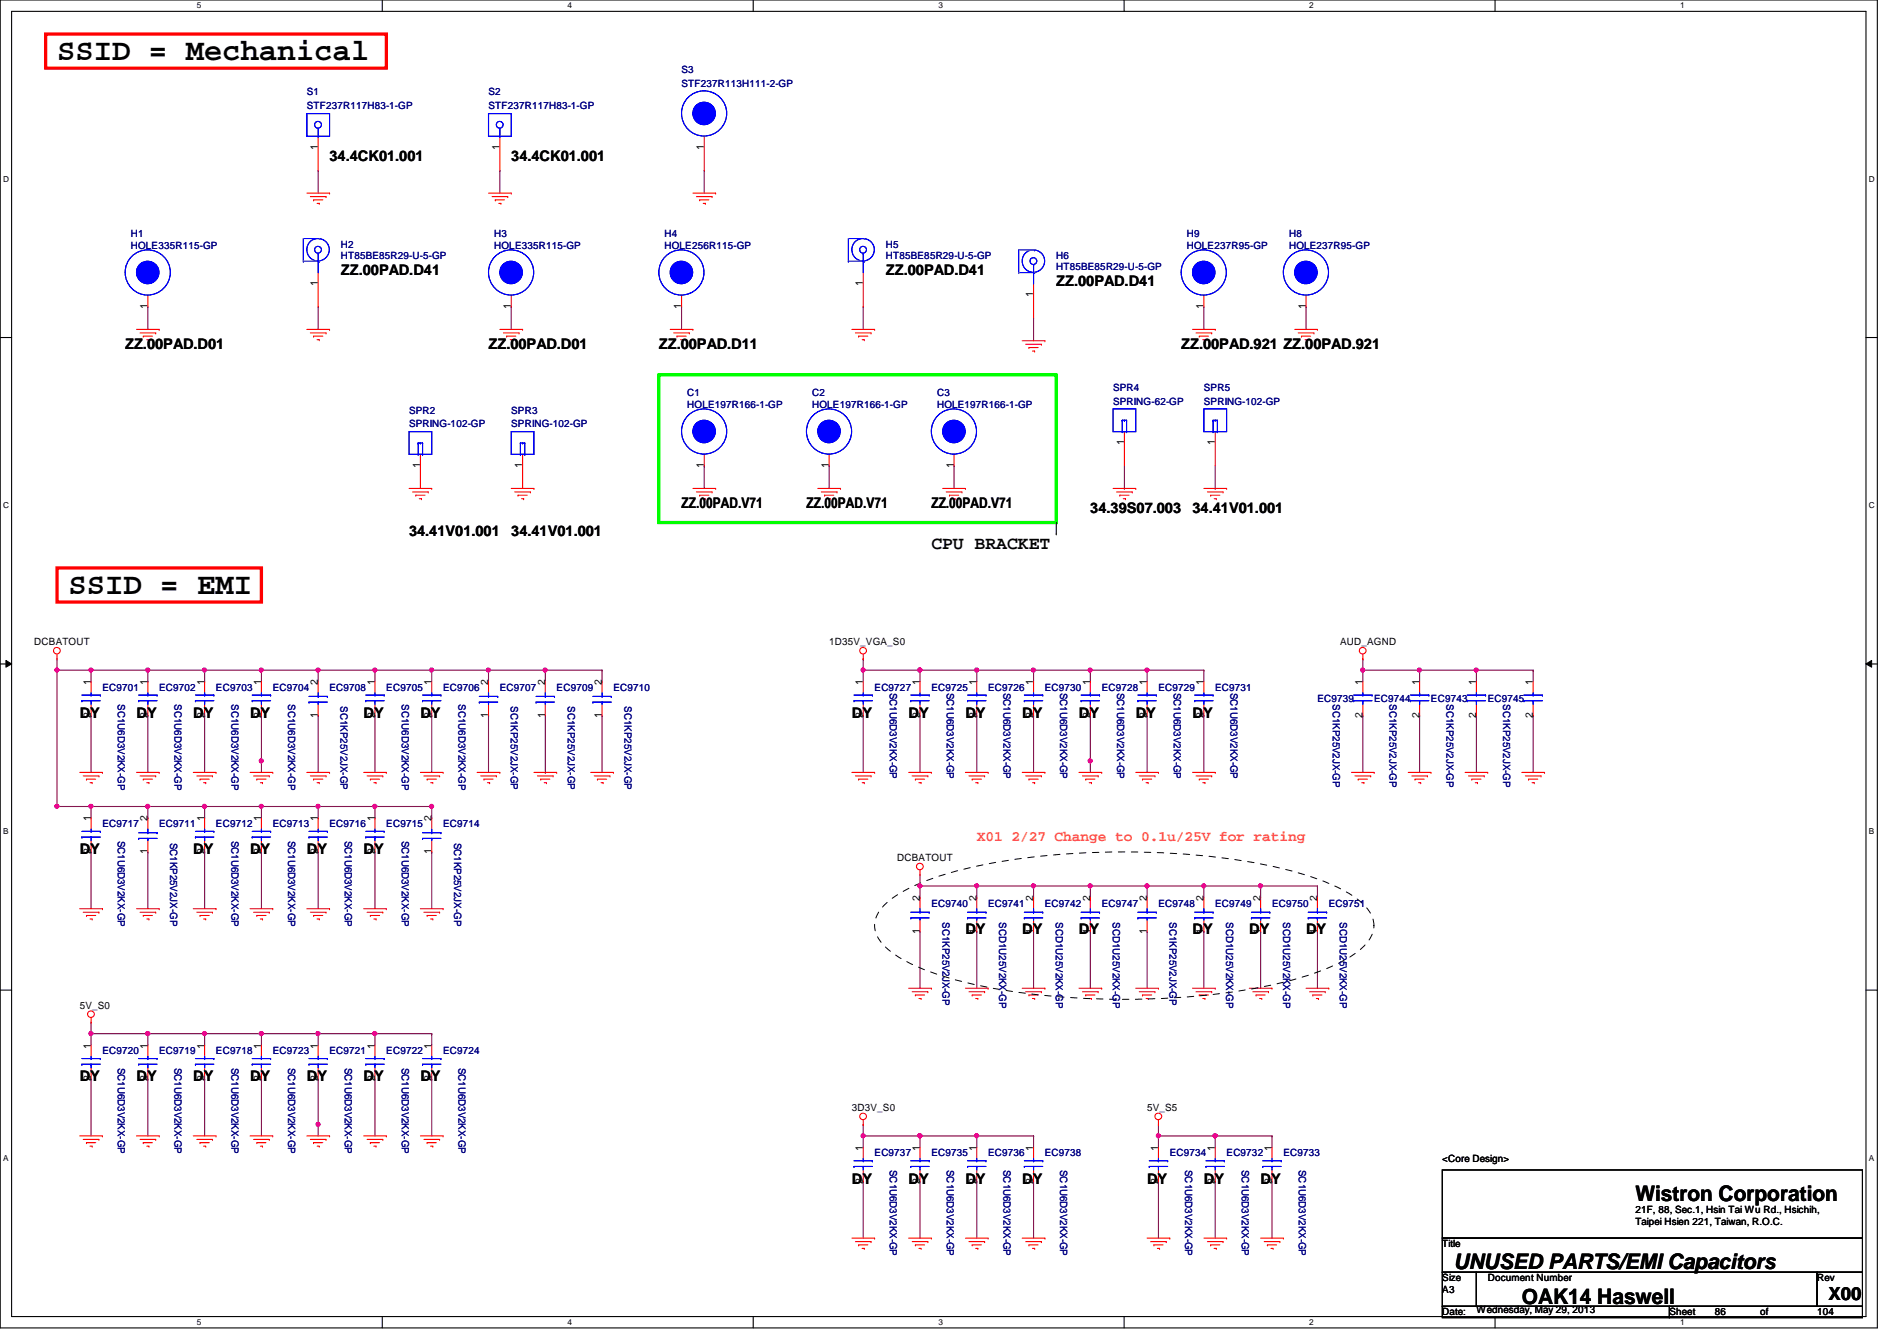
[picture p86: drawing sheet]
<svg xmlns="http://www.w3.org/2000/svg" width="297mm" height="210mm" viewBox="0 0 297 210" stroke-linecap="round" stroke-linejoin="round" font-family="sans-serif">
<defs><g id="words">
<g font-size="4.8">
<text x="8.9" y="9.4">SSID = Mechanical</text>
<text x="10.7" y="92.9">SSID = EMI</text>
</g>
<g font-size="3.3">
<text x="256.1" y="188">Wistron Corporation</text>
<text x="227.6" y="198.6">UNUSED PARTS/EMI Capacitors</text>
<text x="238.3" y="204">OAK14 Haswell</text>
</g>
<g font-size="2.8">
<text x="145.8" y="85.9">CPU BRACKET</text>
<text x="286.3" y="203.5">X00</text>
</g>
<g font-size="2.3">
<text x="51.6" y="25.2">34.4CK01.001</text>
<text x="80" y="25.2">34.4CK01.001</text>
<text x="53.4" y="43">ZZ.00PAD.D41</text>
<text x="138.7" y="43">ZZ.00PAD.D41</text>
<text x="165.4" y="44.8">ZZ.00PAD.D41</text>
<text x="19.6" y="54.6">ZZ.00PAD.D01</text>
<text x="76.5" y="54.6">ZZ.00PAD.D01</text>
<text x="103.2" y="54.6">ZZ.00PAD.D11</text>
<text x="185" y="54.6">ZZ.00PAD.921 ZZ.00PAD.921</text>
<text x="64" y="83.9">34.41V01.001</text>
<text x="80" y="83.9">34.41V01.001</text>
<text x="106.7" y="79.5">ZZ.00PAD.V71</text>
<text x="126.3" y="79.5">ZZ.00PAD.V71</text>
<text x="145.8" y="79.5">ZZ.00PAD.V71</text>
<text x="170.7" y="80.3">34.39S07.003</text>
<text x="186.7" y="80.3">34.41V01.001</text>
<text x="12.5" y="112.4">DY</text>
<text x="21.4" y="112.4">DY</text>
<text x="30.3" y="112.4">DY</text>
<text x="39.2" y="112.4">DY</text>
<text x="56.9" y="112.4">DY</text>
<text x="65.8" y="112.4">DY</text>
<text x="133.4" y="112.4">DY</text>
<text x="142.3" y="112.4">DY</text>
<text x="151.2" y="112.4">DY</text>
<text x="160.1" y="112.4">DY</text>
<text x="168.9" y="112.4">DY</text>
<text x="177.8" y="112.4">DY</text>
<text x="186.7" y="112.4">DY</text>
<text x="12.5" y="133.7">DY</text>
<text x="30.3" y="133.7">DY</text>
<text x="39.2" y="133.7">DY</text>
<text x="48" y="133.7">DY</text>
<text x="56.9" y="133.7">DY</text>
<text x="151.2" y="146.1">DY</text>
<text x="160.1" y="146.1">DY</text>
<text x="168.9" y="146.1">DY</text>
<text x="186.7" y="146.1">DY</text>
<text x="195.6" y="146.1">DY</text>
<text x="204.5" y="146.1">DY</text>
<text x="12.5" y="169.2">DY</text>
<text x="21.4" y="169.2">DY</text>
<text x="30.3" y="169.2">DY</text>
<text x="39.2" y="169.2">DY</text>
<text x="48" y="169.2">DY</text>
<text x="56.9" y="169.2">DY</text>
<text x="65.8" y="169.2">DY</text>
<text x="133.4" y="185.3">DY</text>
<text x="142.3" y="185.3">DY</text>
<text x="151.2" y="185.3">DY</text>
<text x="160.1" y="185.3">DY</text>
<text x="179.6" y="185.3">DY</text>
<text x="188.5" y="185.3">DY</text>
<text x="197.4" y="185.3">DY</text>
</g>
<text font-size="2.3" fill="#ff8000" x="152.9" y="131.7">X01 2/27 Change to 0.1u/25V for rating</text>
<g font-size="1.6" fill="#000080">
<text x="106.7" y="11.4">S3</text>
<text x="48" y="14.9">S1</text>
<text x="48" y="17.1">STF237R117H83-1-GP</text>
<text x="76.5" y="14.9">S2</text>
<text x="76.5" y="17.1">STF237R117H83-1-GP</text>
<text x="106.7" y="13.5">STF237R113H111-2-GP</text>
<text x="20.5" y="37.2">H1</text>
<text x="20.5" y="38.9">HOLE335R115-GP</text>
<text x="53.4" y="38.8">H2</text>
<text x="53.4" y="40.6">HT85BE85R29-U-5-GP</text>
<text x="77.4" y="37.2">H3</text>
<text x="77.4" y="38.9">HOLE335R115-GP</text>
<text x="104.1" y="37.2">H4</text>
<text x="104.1" y="38.9">HOLE256R115-GP</text>
<text x="138.7" y="38.8">H5</text>
<text x="138.7" y="40.6">HT85BE85R29-U-5-GP</text>
<text x="165.4" y="40.6">H6</text>
<text x="185.8" y="37.2">H9</text>
<text x="185.8" y="38.9">HOLE237R95-GP</text>
<text x="201.8" y="37.2">H8</text>
<text x="201.8" y="38.9">HOLE237R95-GP</text>
<text x="165.4" y="42.3">HT85BE85R29-U-5-GP</text>
<text x="64" y="64.7">SPR2</text>
<text x="80" y="64.7">SPR3</text>
<text x="107.6" y="62.1">C1</text>
<text x="107.6" y="63.8">HOLE197R166-1-GP</text>
<text x="127.2" y="62.1">C2</text>
<text x="127.2" y="63.8">HOLE197R166-1-GP</text>
<text x="146.7" y="62.1">C3</text>
<text x="146.7" y="63.8">HOLE197R166-1-GP</text>
<text x="174.3" y="61.2">SPR4</text>
<text x="174.3" y="63.3">SPRING-62-GP</text>
<text x="188.5" y="61.2">SPR5</text>
<text x="188.5" y="63.3">SPRING-102-GP</text>
<text x="64" y="66.9">SPRING-102-GP</text>
<text x="80" y="66.9">SPRING-102-GP</text>
<text x="16" y="108.1">EC9701</text>
<text x="18.5" y="110.2" transform="rotate(90 18.5 110.2)">SC1U6D3V2KX-GP</text>
<text x="24.9" y="108.1">EC9702</text>
<text x="27.3" y="110.2" transform="rotate(90 27.3 110.2)">SC1U6D3V2KX-GP</text>
<text x="33.8" y="108.1">EC9703</text>
<text x="36.2" y="110.2" transform="rotate(90 36.2 110.2)">SC1U6D3V2KX-GP</text>
<text x="42.7" y="108.1">EC9704</text>
<text x="45.1" y="110.2" transform="rotate(90 45.1 110.2)">SC1U6D3V2KX-GP</text>
<text x="51.6" y="108.1">EC9708</text>
<text x="53.3" y="110.6" transform="rotate(90 53.3 110.6)">SC1KP25V2JX-GP</text>
<text x="60.5" y="108.1">EC9705</text>
<text x="62.9" y="110.2" transform="rotate(90 62.9 110.2)">SC1U6D3V2KX-GP</text>
<text x="69.4" y="108.1">EC9706</text>
<text x="71.8" y="110.2" transform="rotate(90 71.8 110.2)">SC1U6D3V2KX-GP</text>
<text x="78.3" y="108.1">EC9707</text>
<text x="80" y="110.6" transform="rotate(90 80 110.6)">SC1KP25V2JX-GP</text>
<text x="87.2" y="108.1">EC9709</text>
<text x="88.9" y="110.6" transform="rotate(90 88.9 110.6)">SC1KP25V2JX-GP</text>
<text x="96.1" y="108.1">EC9710</text>
<text x="97.8" y="110.6" transform="rotate(90 97.8 110.6)">SC1KP25V2JX-GP</text>
<text x="136.9" y="108.1">EC9727</text>
<text x="139.4" y="108.5" transform="rotate(90 139.4 108.5)">SC1U6D3V2KX-GP</text>
<text x="145.8" y="108.1">EC9725</text>
<text x="148.2" y="108.5" transform="rotate(90 148.2 108.5)">SC1U6D3V2KX-GP</text>
<text x="154.7" y="108.1">EC9726</text>
<text x="157.1" y="108.5" transform="rotate(90 157.1 108.5)">SC1U6D3V2KX-GP</text>
<text x="163.6" y="108.1">EC9730</text>
<text x="166" y="108.5" transform="rotate(90 166 108.5)">SC1U6D3V2KX-GP</text>
<text x="172.5" y="108.1">EC9728</text>
<text x="174.9" y="108.5" transform="rotate(90 174.9 108.5)">SC1U6D3V2KX-GP</text>
<text x="181.4" y="108.1">EC9729</text>
<text x="183.8" y="108.5" transform="rotate(90 183.8 108.5)">SC1U6D3V2KX-GP</text>
<text x="190.3" y="108.1">EC9731</text>
<text x="192.7" y="108.5" transform="rotate(90 192.7 108.5)">SC1U6D3V2KX-GP</text>
<text x="206.3" y="109.9">EC9739</text>
<text x="208.7" y="110.2" transform="rotate(90 208.7 110.2)">SC1KP25V2JX-GP</text>
<text x="215.2" y="109.9">EC9744</text>
<text x="217.6" y="110.2" transform="rotate(90 217.6 110.2)">SC1KP25V2JX-GP</text>
<text x="224.1" y="109.9">EC9743</text>
<text x="226.5" y="110.2" transform="rotate(90 226.5 110.2)">SC1KP25V2JX-GP</text>
<text x="233" y="109.9">EC9745</text>
<text x="235.4" y="110.2" transform="rotate(90 235.4 110.2)">SC1KP25V2JX-GP</text>
<text x="16" y="129.5">EC9717</text>
<text x="18.5" y="131.6" transform="rotate(90 18.5 131.6)">SC1U6D3V2KX-GP</text>
<text x="24.9" y="129.5">EC9711</text>
<text x="26.7" y="131.9" transform="rotate(90 26.7 131.9)">SC1KP25V2JX-GP</text>
<text x="33.8" y="129.5">EC9712</text>
<text x="36.2" y="131.6" transform="rotate(90 36.2 131.6)">SC1U6D3V2KX-GP</text>
<text x="42.7" y="129.5">EC9713</text>
<text x="45.1" y="131.6" transform="rotate(90 45.1 131.6)">SC1U6D3V2KX-GP</text>
<text x="51.6" y="129.5">EC9716</text>
<text x="54" y="131.6" transform="rotate(90 54 131.6)">SC1U6D3V2KX-GP</text>
<text x="60.5" y="129.5">EC9715</text>
<text x="62.9" y="131.6" transform="rotate(90 62.9 131.6)">SC1U6D3V2KX-GP</text>
<text x="69.4" y="129.5">EC9714</text>
<text x="71.1" y="131.9" transform="rotate(90 71.1 131.9)">SC1KP25V2JX-GP</text>
<text x="145.8" y="141.9">EC9740</text>
<text x="154.7" y="141.9">EC9741</text>
<text x="163.6" y="141.9">EC9742</text>
<text x="172.5" y="141.9">EC9747</text>
<text x="181.4" y="141.9">EC9748</text>
<text x="190.3" y="141.9">EC9749</text>
<text x="199.2" y="141.9">EC9750</text>
<text x="208.1" y="141.9">EC9751</text>
<text x="147.6" y="144.4" transform="rotate(90 147.6 144.4)">SC1KP25V2JX-GP</text>
<text x="156.5" y="144.4" transform="rotate(90 156.5 144.4)">SCD1U25V2KX-GP</text>
<text x="165.4" y="144.4" transform="rotate(90 165.4 144.4)">SCD1U25V2KX-GP</text>
<text x="174.2" y="144.4" transform="rotate(90 174.2 144.4)">SCD1U25V2KX-GP</text>
<text x="183.1" y="144.4" transform="rotate(90 183.1 144.4)">SC1KP25V2JX-GP</text>
<text x="192" y="144.4" transform="rotate(90 192 144.4)">SCD1U25V2KX-GP</text>
<text x="200.9" y="144.4" transform="rotate(90 200.9 144.4)">SCD1U25V2KX-GP</text>
<text x="209.8" y="144.4" transform="rotate(90 209.8 144.4)">SCD1U25V2KX-GP</text>
<text x="16" y="165">EC9720</text>
<text x="18.5" y="167.1" transform="rotate(90 18.5 167.1)">SC1U6D3V2KX-GP</text>
<text x="24.9" y="165">EC9719</text>
<text x="27.3" y="167.1" transform="rotate(90 27.3 167.1)">SC1U6D3V2KX-GP</text>
<text x="33.8" y="165">EC9718</text>
<text x="36.2" y="167.1" transform="rotate(90 36.2 167.1)">SC1U6D3V2KX-GP</text>
<text x="42.7" y="165">EC9723</text>
<text x="45.1" y="167.1" transform="rotate(90 45.1 167.1)">SC1U6D3V2KX-GP</text>
<text x="51.6" y="165">EC9721</text>
<text x="54" y="167.1" transform="rotate(90 54 167.1)">SC1U6D3V2KX-GP</text>
<text x="60.5" y="165">EC9722</text>
<text x="62.9" y="167.1" transform="rotate(90 62.9 167.1)">SC1U6D3V2KX-GP</text>
<text x="69.4" y="165">EC9724</text>
<text x="71.8" y="167.1" transform="rotate(90 71.8 167.1)">SC1U6D3V2KX-GP</text>
<text x="136.9" y="181">EC9737</text>
<text x="139.4" y="183.1" transform="rotate(90 139.4 183.1)">SC1U6D3V2KX-GP</text>
<text x="145.8" y="181">EC9735</text>
<text x="148.2" y="183.1" transform="rotate(90 148.2 183.1)">SC1U6D3V2KX-GP</text>
<text x="154.7" y="181">EC9736</text>
<text x="157.1" y="183.1" transform="rotate(90 157.1 183.1)">SC1U6D3V2KX-GP</text>
<text x="163.6" y="181">EC9738</text>
<text x="166" y="183.1" transform="rotate(90 166 183.1)">SC1U6D3V2KX-GP</text>
<text x="183.2" y="181">EC9734</text>
<text x="185.6" y="183.1" transform="rotate(90 185.6 183.1)">SC1U6D3V2KX-GP</text>
<text x="192.1" y="181">EC9732</text>
<text x="194.5" y="183.1" transform="rotate(90 194.5 183.1)">SC1U6D3V2KX-GP</text>
<text x="201" y="181">EC9733</text>
<text x="203.4" y="183.1" transform="rotate(90 203.4 183.1)">SC1U6D3V2KX-GP</text>
</g>
<g font-size="1.6">
<text x="49.8" y="23.5" transform="rotate(-90 49.8 23.5)">1</text>
<text x="78.2" y="23.5" transform="rotate(-90 78.2 23.5)">1</text>
<text x="110.2" y="23.5" transform="rotate(-90 110.2 23.5)">1</text>
<text x="49.8" y="44.8" transform="rotate(-90 49.8 44.8)">1</text>
<text x="135.1" y="44.8" transform="rotate(-90 135.1 44.8)">1</text>
<text x="161.8" y="46.6" transform="rotate(-90 161.8 46.6)">1</text>
<text x="23.1" y="48.3" transform="rotate(-90 23.1 48.3)">1</text>
<text x="80" y="48.3" transform="rotate(-90 80 48.3)">1</text>
<text x="106.7" y="48.3" transform="rotate(-90 106.7 48.3)">1</text>
<text x="188.5" y="48.3" transform="rotate(-90 188.5 48.3)">1</text>
<text x="204.5" y="48.3" transform="rotate(-90 204.5 48.3)">1</text>
<text x="176" y="69.7" transform="rotate(-90 176 69.7)">1</text>
<text x="190.2" y="69.7" transform="rotate(-90 190.2 69.7)">1</text>
<text x="65.8" y="73.2" transform="rotate(-90 65.8 73.2)">1</text>
<text x="81.8" y="73.2" transform="rotate(-90 81.8 73.2)">1</text>
<text x="110.2" y="73.2" transform="rotate(-90 110.2 73.2)">1</text>
<text x="129.8" y="73.2" transform="rotate(-90 129.8 73.2)">1</text>
<text x="149.3" y="73.2" transform="rotate(-90 149.3 73.2)">1</text>
<text x="5.4" y="101">DCBATOUT</text>
<text x="129.8" y="101">1D35V_VGA_S0</text>
<text x="209.8" y="101">AUD_AGND</text>
<text x="14.2" y="107.2" transform="rotate(-90 14.2 107.2)">1</text>
<text x="23.1" y="107.2" transform="rotate(-90 23.1 107.2)">1</text>
<text x="32" y="107.2" transform="rotate(-90 32 107.2)">1</text>
<text x="40.9" y="107.2" transform="rotate(-90 40.9 107.2)">1</text>
<text x="49.8" y="107.2" transform="rotate(-90 49.8 107.2)">2</text>
<text x="58.7" y="107.2" transform="rotate(-90 58.7 107.2)">1</text>
<text x="67.6" y="107.2" transform="rotate(-90 67.6 107.2)">1</text>
<text x="76.5" y="107.2" transform="rotate(-90 76.5 107.2)">2</text>
<text x="85.3" y="107.2" transform="rotate(-90 85.3 107.2)">2</text>
<text x="94.2" y="107.2" transform="rotate(-90 94.2 107.2)">2</text>
<text x="135.1" y="107.2" transform="rotate(-90 135.1 107.2)">1</text>
<text x="144" y="107.2" transform="rotate(-90 144 107.2)">1</text>
<text x="152.9" y="107.2" transform="rotate(-90 152.9 107.2)">1</text>
<text x="161.8" y="107.2" transform="rotate(-90 161.8 107.2)">1</text>
<text x="170.7" y="107.2" transform="rotate(-90 170.7 107.2)">1</text>
<text x="179.6" y="107.2" transform="rotate(-90 179.6 107.2)">1</text>
<text x="188.5" y="107.2" transform="rotate(-90 188.5 107.2)">1</text>
<text x="213.4" y="107.2" transform="rotate(-90 213.4 107.2)">1</text>
<text x="222.2" y="107.2" transform="rotate(-90 222.2 107.2)">1</text>
<text x="231.1" y="107.2" transform="rotate(-90 231.1 107.2)">1</text>
<text x="240" y="107.2" transform="rotate(-90 240 107.2)">1</text>
<text x="14.2" y="112.4" transform="rotate(-90 14.2 112.4)">2</text>
<text x="23.1" y="112.4" transform="rotate(-90 23.1 112.4)">2</text>
<text x="32" y="112.4" transform="rotate(-90 32 112.4)">2</text>
<text x="40.9" y="112.4" transform="rotate(-90 40.9 112.4)">2</text>
<text x="49.8" y="112.4" transform="rotate(-90 49.8 112.4)">1</text>
<text x="58.7" y="112.4" transform="rotate(-90 58.7 112.4)">2</text>
<text x="67.6" y="112.4" transform="rotate(-90 67.6 112.4)">2</text>
<text x="76.5" y="112.4" transform="rotate(-90 76.5 112.4)">1</text>
<text x="85.3" y="112.4" transform="rotate(-90 85.3 112.4)">1</text>
<text x="94.2" y="112.4" transform="rotate(-90 94.2 112.4)">1</text>
<text x="135.1" y="112.4" transform="rotate(-90 135.1 112.4)">2</text>
<text x="144" y="112.4" transform="rotate(-90 144 112.4)">2</text>
<text x="152.9" y="112.4" transform="rotate(-90 152.9 112.4)">2</text>
<text x="161.8" y="112.4" transform="rotate(-90 161.8 112.4)">2</text>
<text x="170.7" y="112.4" transform="rotate(-90 170.7 112.4)">2</text>
<text x="179.6" y="112.4" transform="rotate(-90 179.6 112.4)">2</text>
<text x="188.5" y="112.4" transform="rotate(-90 188.5 112.4)">2</text>
<text x="213.4" y="112.4" transform="rotate(-90 213.4 112.4)">2</text>
<text x="222.2" y="112.4" transform="rotate(-90 222.2 112.4)">2</text>
<text x="231.1" y="112.4" transform="rotate(-90 231.1 112.4)">2</text>
<text x="240" y="112.4" transform="rotate(-90 240 112.4)">2</text>
<text x="14.2" y="128.6" transform="rotate(-90 14.2 128.6)">1</text>
<text x="23.1" y="128.6" transform="rotate(-90 23.1 128.6)">2</text>
<text x="32" y="128.6" transform="rotate(-90 32 128.6)">1</text>
<text x="40.9" y="128.6" transform="rotate(-90 40.9 128.6)">1</text>
<text x="49.8" y="128.6" transform="rotate(-90 49.8 128.6)">1</text>
<text x="58.7" y="128.6" transform="rotate(-90 58.7 128.6)">1</text>
<text x="67.6" y="128.6" transform="rotate(-90 67.6 128.6)">2</text>
<text x="14.2" y="133.7" transform="rotate(-90 14.2 133.7)">2</text>
<text x="23.1" y="133.7" transform="rotate(-90 23.1 133.7)">1</text>
<text x="32" y="133.7" transform="rotate(-90 32 133.7)">2</text>
<text x="40.9" y="133.7" transform="rotate(-90 40.9 133.7)">2</text>
<text x="49.8" y="133.7" transform="rotate(-90 49.8 133.7)">2</text>
<text x="58.7" y="133.7" transform="rotate(-90 58.7 133.7)">2</text>
<text x="67.6" y="133.7" transform="rotate(-90 67.6 133.7)">1</text>
<text x="140.5" y="134.8">DCBATOUT</text>
<text x="144" y="141" transform="rotate(-90 144 141)">2</text>
<text x="152.9" y="141" transform="rotate(-90 152.9 141)">2</text>
<text x="161.8" y="141" transform="rotate(-90 161.8 141)">2</text>
<text x="170.7" y="141" transform="rotate(-90 170.7 141)">2</text>
<text x="179.6" y="141" transform="rotate(-90 179.6 141)">2</text>
<text x="188.5" y="141" transform="rotate(-90 188.5 141)">2</text>
<text x="197.4" y="141" transform="rotate(-90 197.4 141)">2</text>
<text x="206.2" y="141" transform="rotate(-90 206.2 141)">2</text>
<text x="144" y="146.1" transform="rotate(-90 144 146.1)">1</text>
<text x="152.9" y="146.1" transform="rotate(-90 152.9 146.1)">1</text>
<text x="161.8" y="146.1" transform="rotate(-90 161.8 146.1)">1</text>
<text x="170.7" y="146.1" transform="rotate(-90 170.7 146.1)">1</text>
<text x="179.6" y="146.1" transform="rotate(-90 179.6 146.1)">1</text>
<text x="188.5" y="146.1" transform="rotate(-90 188.5 146.1)">1</text>
<text x="197.4" y="146.1" transform="rotate(-90 197.4 146.1)">1</text>
<text x="206.2" y="146.1" transform="rotate(-90 206.2 146.1)">1</text>
<text x="12.5" y="157.9">5V_S0</text>
<text x="14.2" y="164.1" transform="rotate(-90 14.2 164.1)">1</text>
<text x="23.1" y="164.1" transform="rotate(-90 23.1 164.1)">1</text>
<text x="32" y="164.1" transform="rotate(-90 32 164.1)">1</text>
<text x="40.9" y="164.1" transform="rotate(-90 40.9 164.1)">1</text>
<text x="49.8" y="164.1" transform="rotate(-90 49.8 164.1)">1</text>
<text x="58.7" y="164.1" transform="rotate(-90 58.7 164.1)">1</text>
<text x="67.6" y="164.1" transform="rotate(-90 67.6 164.1)">1</text>
<text x="14.2" y="169.2" transform="rotate(-90 14.2 169.2)">2</text>
<text x="23.1" y="169.2" transform="rotate(-90 23.1 169.2)">2</text>
<text x="32" y="169.2" transform="rotate(-90 32 169.2)">2</text>
<text x="40.9" y="169.2" transform="rotate(-90 40.9 169.2)">2</text>
<text x="49.8" y="169.2" transform="rotate(-90 49.8 169.2)">2</text>
<text x="58.7" y="169.2" transform="rotate(-90 58.7 169.2)">2</text>
<text x="67.6" y="169.2" transform="rotate(-90 67.6 169.2)">2</text>
<text x="133.4" y="173.9">3D3V_S0</text>
<text x="179.6" y="173.9">5V_S5</text>
<text x="135.1" y="185.3" transform="rotate(-90 135.1 185.3)">2</text>
<text x="135.1" y="180.1" transform="rotate(-90 135.1 180.1)">1</text>
<text x="144" y="185.3" transform="rotate(-90 144 185.3)">2</text>
<text x="144" y="180.1" transform="rotate(-90 144 180.1)">1</text>
<text x="152.9" y="185.3" transform="rotate(-90 152.9 185.3)">2</text>
<text x="152.9" y="180.1" transform="rotate(-90 152.9 180.1)">1</text>
<text x="161.8" y="185.3" transform="rotate(-90 161.8 185.3)">2</text>
<text x="161.8" y="180.1" transform="rotate(-90 161.8 180.1)">1</text>
<text x="181.4" y="185.3" transform="rotate(-90 181.4 185.3)">2</text>
<text x="181.4" y="180.1" transform="rotate(-90 181.4 180.1)">1</text>
<text x="190.2" y="185.3" transform="rotate(-90 190.2 185.3)">2</text>
<text x="190.2" y="180.1" transform="rotate(-90 190.2 180.1)">1</text>
<text x="199.1" y="185.3" transform="rotate(-90 199.1 185.3)">2</text>
<text x="199.1" y="180.1" transform="rotate(-90 199.1 180.1)">1</text>
<text x="225.8" y="181.9">&lt;Core Design&gt;</text>
<text x="256.1" y="189.9">21F, 88, Sec.1, Hsin Tai Wu Rd., Hsichih,</text>
<text x="256.1" y="191.7">Taipei Hsien 221, Taiwan, R.O.C.</text>
<text x="225.8" y="195.2">Title</text>
<text x="225.8" y="200.6">Size</text>
<text x="225.8" y="202.4">A3</text>
<text x="233" y="200.6">Document Number</text>
<text x="284.5" y="200.6">Rev</text>
<text x="225.8" y="205.9">Date:</text>
<text x="231.2" y="205.6">Wednesday, May 29, 2013</text>
<text x="261.4" y="205.9">Sheet</text>
<text x="268.5" y="205.9">86</text>
<text x="275.6" y="205.9">of</text>
<text x="284.5" y="205.9">104</text>
</g>
<g font-size="1.3">
<text x="30.8" y="1.3">5</text>
<text x="88.9" y="1.3">4</text>
<text x="146.9" y="1.3">3</text>
<text x="205" y="1.3">2</text>
<text x="263.1" y="1.3">1</text>
<text x=".5" y="28.4">D</text>
<text x="292.6" y="28.4">D</text>
<text x=".5" y="79.5">C</text>
<text x="292.6" y="79.5">C</text>
<text x=".5" y="130.6">B</text>
<text x="292.6" y="130.6">B</text>
<text x=".5" y="181.7">A</text>
<text x="292.6" y="181.7">A</text>
<text x="30.8" y="207.4">5</text>
<text x="88.9" y="207.4">4</text>
<text x="146.9" y="207.4">3</text>
<text x="205" y="207.4">2</text>
<text x="263.1" y="207.4">1</text>
</g>
</g></defs>
<path d="M0 0h294v207.9h-294zM1.8 1.8h290.4v204.3h-290.4z" fill="none" stroke="#000" stroke-width=".17"/>
<g fill="#fff">
<path d="M30.8 .2h.7v1.4h-.7z"/>
<path d="M30.8 206.2h.7v1.4h-.7z"/>
</g>
<path d="M59.9 0v1.8M59.9 206.1v1.8" fill="none" stroke="#000" stroke-width=".17"/>
<g fill="#fff">
<path d="M88.9 .2h.6v1.4h-.6z"/>
<path d="M88.9 206.2h.6v1.4h-.6z"/>
</g>
<path d="M117.9 0v1.8M117.9 206.1v1.8" fill="none" stroke="#000" stroke-width=".17"/>
<g fill="#fff">
<path d="M146.9 .2h.7v1.4h-.7z"/>
<path d="M146.9 206.2h.7v1.4h-.7z"/>
</g>
<path d="M176 0v1.8M176 206.1v1.8" fill="none" stroke="#000" stroke-width=".17"/>
<g fill="#fff">
<path d="M205 .2h.7v1.4h-.7z"/>
<path d="M205 206.2h.7v1.4h-.7z"/>
</g>
<path d="M234.1 0v1.8M234.1 206.1v1.8" fill="none" stroke="#000" stroke-width=".17"/>
<g fill="#fff">
<path d="M263.1 .2h.7v1.4h-.7z"/>
<path d="M263.1 206.2h.7v1.4h-.7z"/>
<path d="M.5 27.3h.9v1.4h-.9z"/>
<path d="M292.6 27.3h.9v1.4h-.9z"/>
<path d="M.5 78.4h.9v1.4h-.9z"/>
<path d="M292.6 78.4h.9v1.4h-.9z"/>
</g>
<path d="M0 52.8h1.8M292.2 52.8h1.8" fill="none" stroke="#000" stroke-width=".17"/>
<g fill="#fff">
<path d="M.5 129.5h.8v1.4h-.8z"/>
<path d="M292.6 129.5h.9v1.4h-.9z"/>
</g>
<path d="M0 103.9h1.8M292.2 103.9h1.8" fill="none" stroke="#000" stroke-width=".17"/>
<path d="M.9 103.4l.9 .5-.9 .5zM292.2 103.9l.9-.5v1z" fill="#000"/>
<path d="M.9 103.4l.9 .5-.9 .5zM292.2 103.9l.9-.5v1z" fill="none" stroke="#000" stroke-width=".16"/>
<g fill="#fff">
<path d="M.5 180.5h.8v1.4h-.8z"/>
<path d="M292.6 180.5h.9v1.4h-.9z"/>
</g>
<path d="M0 155h1.8M292.2 155h1.8" fill="none" stroke="#000" stroke-width=".17"/>
<g fill="none" stroke="#800040" stroke-width=".17">
<path d="M49.8 26.7h.1M49.8 26.7v3.5M78.3 26.7h.1M78.3 26.7v3.5M23.2 48h.1M23.2 48v3.6M49.8 48h.1M49.8 48v3.6M106.7 48h.1M106.7 48v3.6M135.2 48h.1M135.2 48v3.6"/>
<path d="M161.8 49.8h.1M161.8 49.8v3.5M188.5 48h.1M188.5 48v3.6M204.5 48h.1M204.5 48v3.6M110.3 72.9h.1M110.3 72.9v3.6M129.8 72.9h.1M129.8 72.9v3.6M149.4 72.9h.1M149.4 72.9v3.6"/>
<path d="M8.9 103.1h.1M8.9 104.9h.1M8.9 103.1v1.8M8.9 104.9h5.4v1.8M14.3 106.7h.1"/>
</g>
<circle cx="14.2" cy="104.9" r=".32" fill="#f0f"/>
<circle cx="14.2" cy="104.9" r=".32" fill="none" stroke="#f0f" stroke-width=".17"/>
<path d="M8.9 104.9v21.3M8.9 126.2h.1" fill="none" stroke="#800040" stroke-width=".17"/>
<circle cx="8.9" cy="104.9" r=".32" fill="#f0f"/>
<circle cx="8.9" cy="104.9" r=".32" fill="none" stroke="#f0f" stroke-width=".17"/>
<circle cx="8.9" cy="126.2" r=".32" fill="#f0f"/>
<circle cx="8.9" cy="126.2" r=".32" fill="none" stroke="#f0f" stroke-width=".17"/>
<path d="M58.7 126.2h.1M58.7 126.2h8.9" fill="none" stroke="#800040" stroke-width=".17"/>
<circle cx="58.7" cy="126.2" r=".32" fill="#f0f"/>
<circle cx="58.7" cy="126.2" r=".32" fill="none" stroke="#f0f" stroke-width=".17"/>
<path d="M40.9 126.2h.1M40.9 126.2h8.9" fill="none" stroke="#800040" stroke-width=".17"/>
<circle cx="40.9" cy="126.2" r=".32" fill="#f0f"/>
<circle cx="40.9" cy="126.2" r=".32" fill="none" stroke="#f0f" stroke-width=".17"/>
<path d="M32 126.2h.1M32 126.2h8.9" fill="none" stroke="#800040" stroke-width=".17"/>
<circle cx="32" cy="126.2" r=".32" fill="#f0f"/>
<circle cx="32" cy="126.2" r=".32" fill="none" stroke="#f0f" stroke-width=".17"/>
<path d="M23.2 126.2h.1M23.2 126.2h8.8" fill="none" stroke="#800040" stroke-width=".17"/>
<circle cx="23.1" cy="126.2" r=".32" fill="#f0f"/>
<circle cx="23.1" cy="126.2" r=".32" fill="none" stroke="#f0f" stroke-width=".17"/>
<path d="M14.3 104.9h8.9M23.2 104.9h.1M23.2 106.7h.1M23.2 104.9v1.8M94.3 106.7h.1M94.3 104.9v1.8" fill="none" stroke="#800040" stroke-width=".17"/>
<circle cx="23.1" cy="104.9" r=".32" fill="#f0f"/>
<circle cx="23.1" cy="104.9" r=".32" fill="none" stroke="#f0f" stroke-width=".17"/>
<path d="M23.2 104.9h8.8M32 104.9h.1M14.3 128h.1M14.3 126.2h.1M14.3 126.2h8.9v1.8M14.3 126.2v1.8M23.2 128h.1M32 128h.1M32 126.2v1.8" fill="none" stroke="#800040" stroke-width=".17"/>
<circle cx="14.2" cy="126.2" r=".32" fill="#f0f"/>
<circle cx="14.2" cy="126.2" r=".32" fill="none" stroke="#f0f" stroke-width=".17"/>
<path d="M8.9 126.2h.1M8.9 126.2h5.4M40.9 128h.1M40.9 126.2v1.8M49.8 128h.1M49.8 126.2v1.8M58.7 128h.1M58.7 126.2v1.8M67.6 128h.1M67.6 126.2v1.8" fill="none" stroke="#800040" stroke-width=".17"/>
<circle cx="67.6" cy="126.2" r=".32" fill="#f0f"/>
<circle cx="67.6" cy="126.2" r=".32" fill="none" stroke="#f0f" stroke-width=".17"/>
<path d="M49.8 126.2h.1M49.8 126.2h8.9" fill="none" stroke="#800040" stroke-width=".17"/>
<circle cx="49.8" cy="126.2" r=".32" fill="#f0f"/>
<circle cx="49.8" cy="126.2" r=".32" fill="none" stroke="#f0f" stroke-width=".17"/>
<path d="M32 106.7h.1M32 104.9v1.8" fill="none" stroke="#800040" stroke-width=".17"/>
<circle cx="32" cy="104.9" r=".32" fill="#f0f"/>
<circle cx="32" cy="104.9" r=".32" fill="none" stroke="#f0f" stroke-width=".17"/>
<path d="M32 104.9h8.9M40.9 104.9h.1M40.9 106.7h.1M40.9 104.9v1.8" fill="none" stroke="#800040" stroke-width=".17"/>
<circle cx="40.9" cy="104.9" r=".32" fill="#f0f"/>
<circle cx="40.9" cy="104.9" r=".32" fill="none" stroke="#f0f" stroke-width=".17"/>
<path d="M40.9 104.9h8.9M49.8 104.9h.1M49.8 104.9v1.8" fill="none" stroke="#800040" stroke-width=".17"/>
<circle cx="49.8" cy="104.9" r=".32" fill="#f0f"/>
<circle cx="49.8" cy="104.9" r=".32" fill="none" stroke="#f0f" stroke-width=".17"/>
<path d="M49.8 104.9h8.9M58.7 104.9h.1M58.7 104.9v1.8" fill="none" stroke="#800040" stroke-width=".17"/>
<circle cx="58.7" cy="104.9" r=".32" fill="#f0f"/>
<circle cx="58.7" cy="104.9" r=".32" fill="none" stroke="#f0f" stroke-width=".17"/>
<path d="M58.7 104.9h8.9M67.6 104.9h.1M67.6 104.9v1.8" fill="none" stroke="#800040" stroke-width=".17"/>
<circle cx="67.6" cy="104.9" r=".32" fill="#f0f"/>
<circle cx="67.6" cy="104.9" r=".32" fill="none" stroke="#f0f" stroke-width=".17"/>
<path d="M67.6 104.9h8.9M76.5 104.9h.1M76.5 104.9v1.8" fill="none" stroke="#800040" stroke-width=".17"/>
<circle cx="76.5" cy="104.9" r=".32" fill="#f0f"/>
<circle cx="76.5" cy="104.9" r=".32" fill="none" stroke="#f0f" stroke-width=".17"/>
<path d="M76.5 104.9h8.9M85.4 104.9h.1M85.4 104.9v1.8" fill="none" stroke="#800040" stroke-width=".17"/>
<circle cx="85.4" cy="104.9" r=".32" fill="#f0f"/>
<circle cx="85.4" cy="104.9" r=".32" fill="none" stroke="#f0f" stroke-width=".17"/>
<path d="M85.4 104.9h8.9M94.3 104.9h.1M14.3 160h.1M14.3 161.8h.1M14.3 160v3.6M14.3 161.8h8.9" fill="none" stroke="#800040" stroke-width=".17"/>
<circle cx="23.1" cy="161.8" r=".32" fill="#f0f"/>
<circle cx="23.1" cy="161.8" r=".32" fill="none" stroke="#f0f" stroke-width=".17"/>
<circle cx="14.2" cy="161.8" r=".32" fill="#f0f"/>
<circle cx="14.2" cy="161.8" r=".32" fill="none" stroke="#f0f" stroke-width=".17"/>
<path d="M58.7 161.8h.1M58.7 161.8v1.8M58.7 161.8h8.9M67.6 161.8h.1M67.6 161.8v1.8" fill="none" stroke="#800040" stroke-width=".17"/>
<circle cx="58.7" cy="161.8" r=".32" fill="#f0f"/>
<circle cx="58.7" cy="161.8" r=".32" fill="none" stroke="#f0f" stroke-width=".17"/>
<path d="M40.9 161.8h.1M40.9 161.8v1.8M40.9 161.8h8.9M49.8 161.8h.1M49.8 161.8v1.8" fill="none" stroke="#800040" stroke-width=".17"/>
<circle cx="40.9" cy="161.8" r=".32" fill="#f0f"/>
<circle cx="40.9" cy="161.8" r=".32" fill="none" stroke="#f0f" stroke-width=".17"/>
<path d="M32 161.8h.1M32 161.8v1.8M32 161.8h8.9" fill="none" stroke="#800040" stroke-width=".17"/>
<circle cx="32" cy="161.8" r=".32" fill="#f0f"/>
<circle cx="32" cy="161.8" r=".32" fill="none" stroke="#f0f" stroke-width=".17"/>
<path d="M23.2 161.8h.1M23.2 161.8v1.8M23.2 161.8h8.8" fill="none" stroke="#800040" stroke-width=".17"/>
<circle cx="23.1" cy="161.8" r=".32" fill="#f0f"/>
<circle cx="23.1" cy="161.8" r=".32" fill="none" stroke="#f0f" stroke-width=".17"/>
<path d="M161.8 104.9h.1M161.8 104.9v1.8M161.8 104.9h8.9" fill="none" stroke="#800040" stroke-width=".17"/>
<circle cx="161.8" cy="104.9" r=".32" fill="#f0f"/>
<circle cx="161.8" cy="104.9" r=".32" fill="none" stroke="#f0f" stroke-width=".17"/>
<path d="M135.2 104.9h.1M135.2 104.9v1.8M152.9 104.9h.1M152.9 104.9v1.8M152.9 104.9h8.9" fill="none" stroke="#800040" stroke-width=".17"/>
<circle cx="152.9" cy="104.9" r=".32" fill="#f0f"/>
<circle cx="152.9" cy="104.9" r=".32" fill="none" stroke="#f0f" stroke-width=".17"/>
<path d="M135.2 104.9h.1M135.2 104.9h8.9" fill="none" stroke="#800040" stroke-width=".17"/>
<circle cx="144" cy="104.9" r=".32" fill="#f0f"/>
<circle cx="144" cy="104.9" r=".32" fill="none" stroke="#f0f" stroke-width=".17"/>
<circle cx="135.1" cy="104.9" r=".32" fill="#f0f"/>
<circle cx="135.1" cy="104.9" r=".32" fill="none" stroke="#f0f" stroke-width=".17"/>
<path d="M144.1 104.9h.1M144.1 104.9v1.8M144.1 104.9h8.8M188.5 104.9h.1M188.5 104.9v1.8" fill="none" stroke="#800040" stroke-width=".17"/>
<circle cx="144" cy="104.9" r=".32" fill="#f0f"/>
<circle cx="144" cy="104.9" r=".32" fill="none" stroke="#f0f" stroke-width=".17"/>
<path d="M179.6 104.9h.1M179.6 104.9v1.8" fill="none" stroke="#800040" stroke-width=".17"/>
<circle cx="179.6" cy="104.9" r=".32" fill="#f0f"/>
<circle cx="179.6" cy="104.9" r=".32" fill="none" stroke="#f0f" stroke-width=".17"/>
<path d="M135.2 103.1h.1M135.2 103.1v1.8M170.7 104.9h.1M170.7 104.9h17.8M170.7 104.9v1.8M179.6 104.9h.1M179.6 112h.1M179.6 112v8.9M188.5 112h.1M188.5 112v8.9" fill="none" stroke="#800040" stroke-width=".17"/>
<circle cx="170.7" cy="104.9" r=".32" fill="#f0f"/>
<circle cx="170.7" cy="104.9" r=".32" fill="none" stroke="#f0f" stroke-width=".17"/>
<path d="M181.4 177.8h.1M181.4 177.8v1.8M181.4 177.8h8.9M199.2 177.8h.1M199.2 177.8v1.8" fill="none" stroke="#800040" stroke-width=".17"/>
<circle cx="190.3" cy="177.8" r=".32" fill="#f0f"/>
<circle cx="190.3" cy="177.8" r=".32" fill="none" stroke="#f0f" stroke-width=".17"/>
<circle cx="181.4" cy="177.8" r=".32" fill="#f0f"/>
<circle cx="181.4" cy="177.8" r=".32" fill="none" stroke="#f0f" stroke-width=".17"/>
<path d="M190.3 177.8h.1M190.3 177.8v1.8M190.3 177.8h8.9" fill="none" stroke="#800040" stroke-width=".17"/>
<circle cx="190.3" cy="177.8" r=".32" fill="#f0f"/>
<circle cx="190.3" cy="177.8" r=".32" fill="none" stroke="#f0f" stroke-width=".17"/>
<path d="M135.2 177.8h.1M135.2 177.8v1.8M135.2 177.8h8.9M144.1 177.8h.1M152.9 177.8h.1M152.9 177.8v1.8M181.4 176h.1M181.4 176v1.8" fill="none" stroke="#800040" stroke-width=".17"/>
<circle cx="135.1" cy="177.8" r=".32" fill="#f0f"/>
<circle cx="135.1" cy="177.8" r=".32" fill="none" stroke="#f0f" stroke-width=".17"/>
<circle cx="144" cy="177.8" r=".32" fill="#f0f"/>
<circle cx="144" cy="177.8" r=".32" fill="none" stroke="#f0f" stroke-width=".17"/>
<path d="M144.1 177.8h.1M144.1 177.8v1.8M144.1 177.8h8.8M152.9 177.8h.1" fill="none" stroke="#800040" stroke-width=".17"/>
<circle cx="144" cy="177.8" r=".32" fill="#f0f"/>
<circle cx="144" cy="177.8" r=".32" fill="none" stroke="#f0f" stroke-width=".17"/>
<circle cx="152.9" cy="177.8" r=".32" fill="#f0f"/>
<circle cx="152.9" cy="177.8" r=".32" fill="none" stroke="#f0f" stroke-width=".17"/>
<path d="M49.8 161.8h.1M49.8 161.8h8.9M135.2 176h.1M135.2 176v1.8M152.9 177.8h8.9M161.8 177.8h.1M161.8 177.8v1.8" fill="none" stroke="#800040" stroke-width=".17"/>
<circle cx="49.8" cy="161.8" r=".32" fill="#f0f"/>
<circle cx="49.8" cy="161.8" r=".32" fill="none" stroke="#f0f" stroke-width=".17"/>
<path d="M170.7 119.1h.1M170.7 119.1v1.8" fill="none" stroke="#800040" stroke-width=".17"/>
<circle cx="170.7" cy="119.1" r=".32" fill="#f0f"/>
<circle cx="170.7" cy="119.1" r=".32" fill="none" stroke="#f0f" stroke-width=".17"/>
<g fill="none" stroke="#800040" stroke-width=".17">
<path d="M135.2 112h.1M135.2 112v8.9M144.1 112h.1M144.1 112v8.9M152.9 112h.1M152.9 112v8.9M161.8 112h.1M161.8 112v8.9M14.3 168.9h.1M14.3 168.9v8.9M23.2 168.9h.1M23.2 168.9v8.9"/>
<path d="M32 168.9h.1M32 168.9v8.9M49.8 176h.1M49.8 176v1.8M58.7 168.9h.1M58.7 168.9v8.9M67.6 168.9h.1M67.6 168.9v8.9M135.2 184.9h.1M135.2 184.9v8.9M144.1 184.9h.1M144.1 184.9v8.9"/>
<path d="M152.9 184.9h.1M152.9 184.9v8.9M161.8 184.9h.1M161.8 184.9v8.9M181.4 184.9h.1M181.4 184.9v8.9M190.3 184.9h.1M190.3 184.9v8.9M199.2 184.9h.1M199.2 184.9v8.9"/>
</g>
<circle cx="49.8" cy="176" r=".32" fill="#f0f"/>
<circle cx="49.8" cy="176" r=".32" fill="none" stroke="#f0f" stroke-width=".17"/>
<g fill="none" stroke="#800040" stroke-width=".17">
<path d="M14.3 112h.1M14.3 112v8.9M23.2 112h.1M23.2 112v8.9M32 112h.1M32 112v8.9M40.9 119.1h.1M40.9 119.1v1.8M49.8 112h.1M49.8 112v8.9M58.7 112h.1M58.7 112v8.9"/>
<path d="M67.6 112h.1M67.6 112v8.9M14.3 133.3h.1M14.3 133.3v8.9M23.2 133.3h.1M23.2 133.3v8.9M32 133.3h.1M32 133.3v8.9M40.9 133.3h.1M40.9 133.3v8.9M49.8 133.3h.1M49.8 133.3v8.9"/>
<path d="M58.7 133.3h.1M58.7 133.3v8.9M67.6 133.3h.1M67.6 133.3v8.9M40.9 168.9h.1M40.9 168.9v8.9"/>
</g>
<circle cx="40.9" cy="119.1" r=".32" fill="#f0f"/>
<circle cx="40.9" cy="119.1" r=".32" fill="none" stroke="#f0f" stroke-width=".17"/>
<g fill="none" stroke="#800040" stroke-width=".17">
<path d="M40.9 112h.1M40.9 112v7.1M76.5 112h.1M76.5 112v8.9M94.3 112h.1M94.3 112v8.9M170.7 112h.1M170.7 112v7.1M213.4 112h.1M213.4 112v8.9M222.3 104.9h.1M222.3 104.9v1.8"/>
<path d="M222.3 104.9h8.9M49.8 168.9h.1M49.8 168.9v7.1"/>
</g>
<circle cx="222.3" cy="104.9" r=".32" fill="#f0f"/>
<circle cx="222.3" cy="104.9" r=".32" fill="none" stroke="#f0f" stroke-width=".17"/>
<path d="M213.4 104.9h.1M213.4 104.9h8.9M231.2 104.9h.1M231.2 104.9v1.8M240.1 104.9h.1M240.1 104.9v1.8" fill="none" stroke="#800040" stroke-width=".17"/>
<circle cx="231.2" cy="104.9" r=".32" fill="#f0f"/>
<circle cx="231.2" cy="104.9" r=".32" fill="none" stroke="#f0f" stroke-width=".17"/>
<path d="M213.4 104.9h.1M213.4 104.9v1.8M231.2 104.9h.1M231.2 112h.1M231.2 104.9h8.9M231.2 112v8.9M240.1 112h.1M240.1 112v8.9" fill="none" stroke="#800040" stroke-width=".17"/>
<circle cx="213.4" cy="104.9" r=".32" fill="#f0f"/>
<circle cx="213.4" cy="104.9" r=".32" fill="none" stroke="#f0f" stroke-width=".17"/>
<path d="M213.4 103.1h.1M213.4 103.1v1.8M222.3 112h.1M222.3 112v8.9M170.7 138.7h8.9M179.6 138.7h.1M179.6 138.7v1.8" fill="none" stroke="#800040" stroke-width=".17"/>
<circle cx="179.6" cy="138.7" r=".32" fill="#f0f"/>
<circle cx="179.6" cy="138.7" r=".32" fill="none" stroke="#f0f" stroke-width=".17"/>
<path d="M152.9 138.7v1.8M179.6 138.7h.1M179.6 138.7h8.9M152.9 140.5h.1" fill="none" stroke="#800040" stroke-width=".17"/>
<circle cx="152.9" cy="138.7" r=".32" fill="#f0f"/>
<circle cx="152.9" cy="138.7" r=".32" fill="none" stroke="#f0f" stroke-width=".17"/>
<g fill="none" stroke="#800040" stroke-width=".17">
<path d="M152.9 138.7h8.9M161.8 138.7h.1M188.5 138.7h.1M188.5 138.7v1.8M144.1 145.8h.1M144.1 145.8v8.9M152.9 145.8h.1M152.9 145.8v8.9M161.8 145.8h.1M161.8 145.8v8.9M170.7 145.8h.1M170.7 145.8v8.9"/>
<path d="M179.6 145.8h.1M179.6 145.8v8.9"/>
</g>
<circle cx="188.5" cy="138.7" r=".32" fill="#f0f"/>
<circle cx="188.5" cy="138.7" r=".32" fill="none" stroke="#f0f" stroke-width=".17"/>
<path d="M161.8 138.7v1.8M188.5 138.7h.1M188.5 138.7h8.9M206.3 138.7h.1M206.3 138.7v1.8M161.8 140.5h.1M197.4 145.8h.1M197.4 145.8v8.9" fill="none" stroke="#800040" stroke-width=".17"/>
<circle cx="161.8" cy="138.7" r=".32" fill="#f0f"/>
<circle cx="161.8" cy="138.7" r=".32" fill="none" stroke="#f0f" stroke-width=".17"/>
<path d="M161.8 138.7h8.9M170.7 138.7h.1M197.4 138.7h.1M197.4 138.7v1.8M188.5 145.8h.1M188.5 145.8v8.9M206.3 145.8h.1M206.3 145.8v8.9" fill="none" stroke="#800040" stroke-width=".17"/>
<circle cx="197.4" cy="138.7" r=".32" fill="#f0f"/>
<circle cx="197.4" cy="138.7" r=".32" fill="none" stroke="#f0f" stroke-width=".17"/>
<path d="M144.1 138.7h.1M144.1 138.7h8.8M144.1 136.9v1.8M152.9 138.7h.1M197.4 138.7h.1M197.4 138.7h8.9" fill="none" stroke="#800040" stroke-width=".17"/>
<circle cx="144" cy="138.7" r=".32" fill="#f0f"/>
<circle cx="144" cy="138.7" r=".32" fill="none" stroke="#f0f" stroke-width=".17"/>
<path d="M170.7 138.7h.1M170.7 138.7v1.8" fill="none" stroke="#800040" stroke-width=".17"/>
<circle cx="170.7" cy="138.7" r=".32" fill="#f0f"/>
<circle cx="170.7" cy="138.7" r=".32" fill="none" stroke="#f0f" stroke-width=".17"/>
<path d="M110.3 26.7h.1M110.3 26.7v3.5M80 48h.1M80 48v3.6M176.1 76.5h.1M176.1 72.9v3.6M190.3 76.5h.1M190.3 72.9v3.6M85.4 112v8.9M85.4 120.9h.1M144.1 138.7v1.8M144.1 140.5h.1" fill="none" stroke="#800040" stroke-width=".17"/>
<g fill="none" stroke="#f00" stroke-width=".17">
<path d="M48 30.2h3.6M48.6 30.8h2.5M49.1 31.3h.1M49.1 31.3h1.4M49.7 31.8h.3M49.8 21.3v5.4M50 31.8h.1M51.1 30.8h.1M51.6 30.2h.1M76.5 30.2h3.5M77 30.8h2.5M77.6 31.3h.1"/>
<path d="M77.6 31.3h1.4M78.1 31.8h.3M78.4 31.8h.1M79.5 30.8h.1M80 30.2h.1M108.5 30.2h3.6M109 30.8h2.5M109.6 31.3h.1M109.6 31.3h1.4M110.1 31.8h.3M110.4 31.8h.1M111.5 30.8h.1"/>
<path d="M112.1 30.2h.1M21.4 51.6h3.5M21.9 52.1h2.5M22.4 52.6h.1M22.4 52.6h1.5M23 53.2h.3M23.3 53.2h.1M24.4 52.1h.1M24.9 51.6h.1M48 51.6h3.6M48.6 52.1h2.5M49.1 52.6h.1"/>
<path d="M49.1 52.6h1.4M49.7 53.2h.3M50 53.2h.1M51.1 52.1h.1M51.6 51.6h.1M78.3 51.6h3.5M78.8 52.1h2.5M79.3 52.6h.1M79.3 52.6h1.5M79.9 53.2h.3M80.2 53.2h.1M81.3 52.1h.1"/>
<path d="M81.8 51.6h.1M104.9 51.6h3.6M105.5 52.1h2.4M106 52.6h.1M106 52.6h1.4M106.5 53.2h.4M106.9 53.2h.1M107.9 52.1h.1M108.5 51.6h.1M133.4 51.6h3.5M133.9 52.1h2.5M134.4 52.6h.1"/>
<path d="M134.4 52.6h1.5M135 53.2h.3M135.3 53.2h.1M136.4 52.1h.1M136.9 51.6h.1M160.1 53.3h3.5M160.6 53.9h2.5M161.1 54.4h.1M161.1 54.4h1.5M161.7 54.9h.3M162 54.9h.1M163.1 53.9h.1"/>
<path d="M163.6 53.3h.1M186.7 51.6h3.6M187.3 52.1h2.4M187.8 52.6h.1M187.8 52.6h1.4M188.3 53.2h.4M188.7 53.2h.1M189.7 52.1h.1M190.3 51.6h.1M202.7 51.6h3.6M203.3 52.1h2.4M203.8 52.6h.1"/>
<path d="M203.8 52.6h1.4M204.3 53.2h.4M204.7 53.2h.1M205.7 52.1h.1M206.3 51.6h.1M64 76.5h3.6M64.6 77h2.5M65.1 77.5h.1M65.1 77.5h1.4M65.7 78.1h.3M66 78.1h.1M67.1 77h.1"/>
<path d="M67.6 76.5h.1M80 76.5h3.6M80.6 77h2.5M81.1 77.5h.1M81.1 77.5h1.4M81.7 78.1h.3M82 78.1h.1M83.1 77h.1M83.6 76.5h.1M108.5 76.5h3.6M109 77h2.5M109.6 77.5h.1"/>
<path d="M109.6 77.5h1.4M110.1 78.1h.3M110.4 78.1h.1M111.5 77h.1M112.1 76.5h.1M128.1 76.5h3.5M128.6 77h2.5M129.1 77.5h.1M129.1 77.5h1.5M129.7 78.1h.3M130 78.1h.1M131.1 77h.1"/>
<path d="M131.6 76.5h.1M147.6 76.5h3.6M148.2 77h2.4M148.7 77.5h.1M148.7 77.5h1.4M149.2 78.1h.4M149.4 71.1v1.8M149.6 78.1h.1M150.6 77h.1M151.2 76.5h.1M174.3 76.5h3.5M174.8 77h2.5"/>
<path d="M175.3 77.5h.1M175.3 77.5h1.5M175.9 78.1h.3M176.2 78.1h.1M177.3 77h.1M177.8 76.5h.1M188.5 76.5h3.6M189.1 77h2.4M189.6 77.5h.1M189.6 77.5h1.4M190.1 78.1h.4M190.5 78.1h.1"/>
<path d="M191.5 77h.1M192.1 76.5h.1M8.9 103.1h.1M8.9 102.4v.7M135.2 103.1h.1M135.2 102.4v.7M213.4 103.1h.1M213.4 102.4v.7M240.1 106.7v1.8M240.1 110.2v1.8M12.5 120.9h3.5M13 121.5h2.5"/>
<path d="M13.5 122h.1M13.5 122h1.5M14.1 122.5h.3M14.4 122.5h.1M15.5 121.5h.1M16 120.9h.1M21.4 120.9h3.5M21.9 121.5h2.5M22.4 122h.1M22.4 122h1.5M23 122.5h.3M23.3 122.5h.1"/>
<path d="M24.4 121.5h.1M24.9 120.9h.1M30.3 120.9h3.5M30.8 121.5h2.5M31.3 122h.1M31.3 122h1.5M31.9 122.5h.3M32.2 122.5h.1M33.3 121.5h.1M33.8 120.9h.1M39.2 120.9h3.5M39.7 121.5h2.5"/>
<path d="M40.2 122h.1M40.2 122h1.5M40.8 122.5h.3M41.1 122.5h.1M42.2 121.5h.1M42.7 120.9h.1M48 120.9h3.6M48.6 121.5h2.5M49.1 122h.1M49.1 122h1.4M49.7 122.5h.3M50 122.5h.1"/>
<path d="M51.1 121.5h.1M51.6 120.9h.1M56.9 120.9h3.6M57.5 121.5h2.4M58 122h.1M58 122h1.4M58.5 122.5h.4M58.9 122.5h.1M59.9 121.5h.1M60.5 120.9h.1M65.8 120.9h3.6M66.4 121.5h2.4"/>
<path d="M66.9 122h.1M66.9 122h1.4M67.4 122.5h.4M67.8 122.5h.1M68.8 121.5h.1M69.4 120.9h.1M74.7 120.9h3.6M75.3 121.5h2.4M75.8 122h.1M75.8 122h1.4M76.3 122.5h.4M76.7 122.5h.1"/>
<path d="M77.7 121.5h.1M78.3 120.9h.1M83.6 120.9h3.6M84.2 121.5h2.4M84.7 122h.1M84.7 122h1.4M85.2 122.5h.4M85.6 122.5h.1M86.6 121.5h.1M87.2 120.9h.1M92.5 120.9h3.6M93 121.5h2.5"/>
<path d="M93.6 122h.1M93.6 122h1.4M94.1 122.5h.3M94.4 122.5h.1M95.5 121.5h.1M96.1 120.9h.1M133.4 120.9h3.5M133.9 121.5h2.5M134.4 122h.1M134.4 122h1.5M135 122.5h.3M135.3 122.5h.1"/>
<path d="M136.4 121.5h.1M136.9 120.9h.1M142.3 120.9h3.5M142.8 121.5h2.5M143.3 122h.1M143.3 122h1.5M143.9 122.5h.3M144.1 136.9h.1M144.1 136.2v.7M144.2 122.5h.1M145.3 121.5h.1M145.8 120.9h.1"/>
<path d="M151.2 120.9h3.5M151.7 121.5h2.5M152.2 122h.1M152.2 122h1.5M152.8 122.5h.3M153.1 122.5h.1M154.2 121.5h.1M154.7 120.9h.1M160.1 120.9h3.5M160.6 121.5h2.5M161.1 122h.1M161.1 122h1.5"/>
<path d="M161.7 122.5h.3M162 122.5h.1M163.1 121.5h.1M163.6 120.9h.1M168.9 120.9h3.6M169.5 121.5h2.5M170 122h.1M170 122h1.4M170.6 122.5h.3M170.9 122.5h.1M172 121.5h.1M172.5 120.9h.1"/>
<path d="M177.8 120.9h3.6M178.4 121.5h2.4M178.9 122h.1M178.9 122h1.4M179.4 122.5h.4M179.8 122.5h.1M180.8 121.5h.1M181.4 120.9h.1M186.7 120.9h3.6M187.3 121.5h2.4M187.8 122h.1M187.8 122h1.4"/>
<path d="M188.3 122.5h.4M188.7 122.5h.1M189.7 121.5h.1M190.3 120.9h.1M211.6 120.9h3.6M212.2 121.5h2.4M212.7 122h.1M212.7 122h1.4M213.2 122.5h.4M213.6 122.5h.1M214.6 121.5h.1M215.2 120.9h.1"/>
<path d="M220.5 120.9h3.6M221.1 121.5h2.4M221.6 122h.1M221.6 122h1.4M222.1 122.5h.4M222.5 122.5h.1M223.5 121.5h.1M224.1 120.9h.1M229.4 120.9h3.6M230 121.5h2.4M230.5 122h.1M230.5 122h1.4"/>
<path d="M231 122.5h.3M231.3 122.5h.1M232.4 121.5h.1M233 120.9h.1M238.3 120.9h3.5M238.8 121.5h2.5M239.3 122h.1M239.3 122h1.5M239.9 122.5h.3M240.2 122.5h.1M241.3 121.5h.1M241.8 120.9h.1"/>
<path d="M12.5 142.2h3.5M13 142.8h2.5M13.5 143.3h.1M13.5 143.3h1.5M14.1 143.8h.3M14.3 159.3v.7M14.4 143.8h.1M15.5 142.8h.1M16 142.2h.1M21.4 142.2h3.5M21.9 142.8h2.5M22.4 143.3h.1"/>
<path d="M22.4 143.3h1.5M23 143.8h.3M23.3 143.8h.1M24.4 142.8h.1M24.9 142.2h.1M30.3 142.2h3.5M30.8 142.8h2.5M31.3 143.3h.1M31.3 143.3h1.5M31.9 143.8h.3M32.2 143.8h.1M33.3 142.8h.1"/>
<path d="M33.8 142.2h.1M39.2 142.2h3.5M39.7 142.8h2.5M40.2 143.3h.1M40.2 143.3h1.5M40.8 143.8h.3M41.1 143.8h.1M42.2 142.8h.1M42.7 142.2h.1M48 142.2h3.6M48.6 142.8h2.5M49.1 143.3h.1"/>
<path d="M49.1 143.3h1.4M49.7 143.8h.3M50 143.8h.1M51.1 142.8h.1M51.6 142.2h.1M56.9 142.2h3.6M57.5 142.8h2.4M58 143.3h.1M58 143.3h1.4M58.5 143.8h.4M58.9 143.8h.1M59.9 142.8h.1"/>
<path d="M60.5 142.2h.1M65.8 142.2h3.6M66.4 142.8h2.4M66.9 143.3h.1M66.9 143.3h1.4M67.4 143.8h.4M67.8 143.8h.1M68.8 142.8h.1M69.4 142.2h.1M142.3 154.7h3.5M142.8 155.2h2.5M143.3 155.7h.1"/>
<path d="M143.3 155.7h1.5M143.9 156.3h.3M144.2 156.3h.1M145.3 155.2h.1M145.8 154.7h.1M151.2 154.7h3.5M151.7 155.2h2.5M152.2 155.7h.1M152.2 155.7h1.5M152.8 156.3h.3M153.1 156.3h.1M154.2 155.2h.1"/>
<path d="M154.7 154.7h.1M160.1 154.7h3.5M160.6 155.2h2.5M161.1 155.7h.1M161.1 155.7h1.5M161.7 156.3h.3M162 156.3h.1M163.1 155.2h.1M163.6 154.7h.1M168.9 154.7h3.6M169.5 155.2h2.5M170 155.7h.1"/>
<path d="M170 155.7h1.4M170.6 156.3h.3M170.9 156.3h.1M172 155.2h.1M172.5 154.7h.1M177.8 154.7h3.6M178.4 155.2h2.4M178.9 155.7h.1M178.9 155.7h1.4M179.4 156.3h.4M179.8 156.3h.1M180.8 155.2h.1"/>
<path d="M181.4 154.7h.1M186.7 154.7h3.6M187.3 155.2h2.4M187.8 155.7h.1M187.8 155.7h1.4M188.3 156.3h.4M188.7 156.3h.1M189.7 155.2h.1M190.3 154.7h.1M195.6 154.7h3.6M196.2 155.2h2.4M196.7 155.7h.1"/>
<path d="M196.7 155.7h1.4M197.2 156.3h.4M197.6 156.3h.1M198.6 155.2h.1M199.2 154.7h.1M204.5 154.7h3.6M205.1 155.2h2.4M205.6 155.7h.1M205.6 155.7h1.4M206.1 156.3h.4M206.5 156.3h.1M207.5 155.2h.1"/>
<path d="M208.1 154.7h.1M12.5 177.8h3.5M13 178.4h2.5M13.5 178.9h.1M13.5 178.9h1.5M14.1 179.4h.3M14.3 160h.1M14.4 179.4h.1M15.5 178.4h.1M16 177.8h.1M21.4 177.8h3.5M21.9 178.4h2.5"/>
<path d="M22.4 178.9h.1M22.4 178.9h1.5M23 179.4h.3M23.3 179.4h.1M24.4 178.4h.1M24.9 177.8h.1M30.3 177.8h3.5M30.8 178.4h2.5M31.3 178.9h.1M31.3 178.9h1.5M31.9 179.4h.3M32.2 179.4h.1"/>
<path d="M33.3 178.4h.1M33.8 177.8h.1M39.2 177.8h3.5M39.7 178.4h2.5M40.2 178.9h.1M40.2 178.9h1.5M40.8 179.4h.3M41.1 179.4h.1M42.2 178.4h.1M42.7 177.8h.1M48 177.8h3.6M48.6 178.4h2.5"/>
<path d="M49.1 178.9h.1M49.1 178.9h1.4M49.7 179.4h.3M50 179.4h.1M51.1 178.4h.1M51.6 177.8h.1M56.9 177.8h3.6M57.5 178.4h2.4M58 178.9h.1M58 178.9h1.4M58.5 179.4h.4M58.9 179.4h.1"/>
<path d="M59.9 178.4h.1M60.5 177.8h.1M65.8 177.8h3.6M66.4 178.4h2.4M66.9 178.9h.1M66.9 178.9h1.4M67.4 179.4h.4M67.8 179.4h.1M68.8 178.4h.1M69.4 177.8h.1M135.2 176h.1M135.2 175.3v.7"/>
<path d="M181.4 176h.1M181.4 175.3v.7M133.4 193.8h3.5M133.9 194.4h2.5M134.4 194.9h.1M134.4 194.9h1.5M135 195.4h.3M135.3 195.4h.1M136.4 194.4h.1M136.9 193.8h.1M142.3 193.8h3.5M142.8 194.4h2.5"/>
<path d="M143.3 194.9h.1M143.3 194.9h1.5M143.9 195.4h.3M144.2 195.4h.1M145.3 194.4h.1M145.8 193.8h.1M151.2 193.8h3.5M151.7 194.4h2.5M152.2 194.9h.1M152.2 194.9h1.5M152.8 195.4h.3M153.1 195.4h.1"/>
<path d="M154.2 194.4h.1M154.7 193.8h.1M160.1 193.8h3.5M160.6 194.4h2.5M161.1 194.9h.1M161.1 194.9h1.5M161.7 195.4h.3M162 195.4h.1M163.1 194.4h.1M163.6 193.8h.1M179.6 193.8h3.6M180.2 194.4h2.4"/>
<path d="M180.7 194.9h.1M180.7 194.9h1.4M181.2 195.4h.4M181.6 195.4h.1M182.6 194.4h.1M183.2 193.8h.1M188.5 193.8h3.6M189.1 194.4h2.4M189.6 194.9h.1M189.6 194.9h1.4M190.1 195.4h.4M190.5 195.4h.1"/>
<path d="M191.5 194.4h.1M192.1 193.8h.1M197.4 193.8h3.6M197.9 194.4h2.5M198.5 194.9h.1M198.5 194.9h1.4M199 195.4h.3M199.3 195.4h.1M200.4 194.4h.1M201 193.8h.1"/>
<circle cx="8.9" cy="101.8" r=".52"/>
<circle cx="135.2" cy="101.8" r=".52"/>
<circle cx="213.4" cy="101.8" r=".52"/>
<circle cx="144" cy="135.6" r=".52"/>
<circle cx="14.2" cy="158.7" r=".52"/>
<circle cx="135.2" cy="174.7" r=".52"/>
<circle cx="181.4" cy="174.7" r=".52"/>
</g>
<path d="M165.4 83.6h.1M165.4 81.8v1.8M225.8 183.1h65.8v10.7h-65.8zM225.8 193.8h65.8v5.3h-65.8zM225.8 199.1h5.4v5.4h-5.4zM231.2 199.1h53.3v5.4h-53.3zM284.5 199.1h7.1v5.4h-7.1zM225.8 204.5h35.6v1.7h-35.6zM261.4 204.5h30.2v1.7h-30.2z" fill="none" stroke="#000" stroke-width=".17"/>
<path d="M7.2 5.3h53.3v5.4h-53.3zM8.9 88.9h32v5.3h-32z" fill="none" stroke="#f00" stroke-width=".51"/>
<path d="M103.2 58.7h62.2v23.1h-62.2z" fill="none" stroke="#0f0" stroke-width=".51"/>
<path d="M138.8 141.4a23.4 23.4 0 0 1 8.6-4.4 98 98 0 0 1 28.6-3.7 101.2 101.2 0 0 1 28.7 3.7 23.5 23.5 0 0 1 8.6 4.4 4.5 4.5 0 0 1 1.7 4.4 6.6 6.6 0 0 1-2.7 3.4 30.6 30.6 0 0 1-9.7 4.1 111.9 111.9 0 0 1-35.5 2.8 82.9 82.9 0 0 1-21.6-4 17.5 17.5 0 0 1-7.5-4.6 3.9 3.9 0 0 1 0-5.3z" fill="none" stroke="#000" stroke-width=".16" stroke-dasharray="1 1 1 1 1 1 1 1"/>
<g fill="none" stroke="#00f" stroke-width=".17">
<path d="M48 17.8h3.6v3.5h-3.6zM49.8 21.3h.1M49.8 20.1v1.2M238.6 109.7h.1M238.6 108.8h2.9M238.6 109.7h2.9M240.1 108.8h.1M240.1 109.7h.1M240.1 108.5v.3M240.1 109.7v.5M241.5 108.8h.1"/>
<circle cx="49.8" cy="19.5" r=".54"/>
</g>
<circle cx="149.4" cy="67.5" r="1.76" fill="#00f"/>
<g fill="none" stroke="#00f" stroke-width=".17">
<circle cx="149.4" cy="67.5" r="1.76"/>
<circle cx="149.4" cy="67.5" r="3.5"/>
</g>
<circle cx="149.4" cy="67.5" r="1.76" fill="#00f"/>
<g fill="none" stroke="#00f" stroke-width=".17">
<path d="M174.3 64h3.5v3.6h-3.5zM175.7 65.8h.1M175.7 67.6h.1M175.7 65.8h.7M175.7 65.8v1.8M175.7 67.6h.7M176.1 65.8h.1M176.4 67.6h.1M176.4 65.8h.1M176.4 65.8v1.8M30.6 109.7h.1M30.6 108.8h2.9"/>
<path d="M30.6 109.7h2.9M32 108.8h.1M32 109.7h.1M32 108.5v.3M32 109.7v.5M33.5 108.8h.1M169.3 109.7h.1M169.3 108.8h2.9M169.3 109.7h2.9M170.7 108.8h.1M170.7 109.7h.1M170.7 108.5v.3"/>
<path d="M170.7 109.7v.5M172.2 108.8h.1M178.2 109.7h.1M178.2 108.8h2.9M178.2 109.7h2.9M179.6 108.8h.1M179.6 109.7h.1M179.6 108.5v.3M179.6 109.7v.5M181.1 108.8h.1M212 109.7h.1M212 108.8h2.8"/>
<path d="M212 109.7h2.8M213.4 108.8h.1M213.4 109.7h.1M213.4 108.5v.3M213.4 109.7v.5M214.8 108.8h.1M12.8 131h.1M12.8 130.1h2.9M12.8 131h2.9M14.3 130.1h.1M14.3 131h.1M14.3 129.8v.3"/>
<path d="M14.3 131v.6M15.7 130.1h.1M21.7 131.2h.1M21.7 131.2h2.9M21.7 130.3h2.9M23.2 131.2h.1M23.2 130.3h.1M23.2 129.8v.5M23.2 131.2v.4M24.6 130.3h.1M178.2 143.7h.1M178.2 143.7h2.9"/>
<path d="M178.2 142.8h2.9M179.6 143.7h.1M179.6 142.8h.1M179.6 142.2v.6M179.6 143.7v.3M181.1 142.8h.1M187.1 143.7h.1M187.1 143.7h2.8M187.1 142.8h2.8M188.5 143.7h.1M188.5 142.8h.1M188.5 142.2v.6"/>
<path d="M188.5 143.7v.3M189.9 142.8h.1M30.6 166.6h.1M30.6 165.7h2.9M30.6 166.6h2.9M32 165.7h.1M32 166.6h.1M32 165.4v.3M32 166.6v.5M33.5 165.7h.1M142.6 182.6h.1M142.6 181.7h2.9"/>
<path d="M142.6 182.6h2.9M144.1 181.7h.1M144.1 182.6h.1M144.1 181.4v.3M144.1 182.6v.5M145.5 181.7h.1M188.8 182.6h.1M188.8 181.7h2.9M188.8 182.6h2.9M190.3 181.7h.1M190.3 182.6h.1M190.3 181.4v.3"/>
<path d="M190.3 182.6v.5M191.7 181.7h.1M197.7 182.6h.1M197.7 181.7h2.9M197.7 182.6h2.9M199.2 181.7h.1M199.2 182.6h.1M199.2 181.4v.3M199.2 182.6v.5M200.6 181.7h.1"/>
<circle cx="149.4" cy="67.5" r="1.76"/>
<circle cx="149.4" cy="67.5" r="3.5"/>
</g>
<g fill="none" stroke="#f00" stroke-width=".17">
<path d="M106.7 46.2v1.8M176.1 67.6v5.3M32 106.7v1.8M32 110.2v1.8M170.7 106.7v1.8M170.7 110.2v1.8M179.6 106.7v1.8M179.6 110.2v1.8M213.4 106.7v1.8M213.4 110.2v1.8M14.3 128v1.8M14.3 131.6v1.7"/>
<path d="M23.2 128v1.8M23.2 131.6v1.7M179.6 140.5v1.7M179.6 144v1.8M188.5 140.5v1.7M188.5 144v1.8M32 163.6v1.8M32 167.1v1.8M144.1 179.6v1.8M190.3 179.6v1.8M199.2 179.6v1.8M144.1 183.1v1.8"/>
<path d="M190.3 183.1v1.8M199.2 183.1v1.8"/>
</g>
<circle cx="106.7" cy="42.6" r="1.76" fill="#00f"/>
<g fill="none" stroke="#00f" stroke-width=".17">
<circle cx="106.7" cy="42.6" r="1.76"/>
<circle cx="106.7" cy="42.6" r="3.5"/>
</g>
<circle cx="106.7" cy="42.6" r="1.76" fill="#00f"/>
<g fill="none" stroke="#00f" stroke-width=".17">
<path d="M12.8 109.7h.1M12.8 108.8h2.9M12.8 109.7h2.9M14.3 108.8h.1M14.3 109.7h.1M14.3 108.5v.3M14.3 109.7v.5M15.7 108.8h.1"/>
<circle cx="106.7" cy="42.6" r="1.76"/>
<circle cx="106.7" cy="42.6" r="3.5"/>
</g>
<path d="M110.3 21.3v5.4M14.3 106.7v1.8M14.3 110.2v1.8" fill="none" stroke="#f00" stroke-width=".17"/>
<circle cx="110.2" cy="17.8" r="1.76" fill="#00f"/>
<g fill="none" stroke="#00f" stroke-width=".17">
<circle cx="110.2" cy="17.8" r="1.76"/>
<circle cx="110.3" cy="17.8" r="3.5"/>
</g>
<circle cx="110.2" cy="17.8" r="1.76" fill="#00f"/>
<g fill="none" stroke="#00f" stroke-width=".17">
<path d="M49.8 39.7h.1M49.8 39.7v3M135.2 39.7h.1M135.2 39.7v3M64 67.6h3.6v3.5h-3.6zM65.5 69.3h.1M65.5 71.1h.1M65.5 69.3h.7M65.5 69.3v1.8M65.5 71.1h.7M65.8 69.3h.1M66.2 71.1h.1"/>
<path d="M66.2 69.3h.1M66.2 69.3v1.8M80 67.6h3.6v3.5h-3.6zM81.5 69.3h.1M81.5 71.1h.1M81.5 69.3h.7M81.5 71.1h.7M81.5 69.3v1.8M81.8 69.3h.1M82.2 71.1h.1M82.2 69.3h.1M82.2 69.3v1.8"/>
<path d="M39.5 109.7h.1M39.5 108.8h2.9M39.5 109.7h2.9M40.9 108.8h.1M40.9 109.7h.1M40.9 108.5v.3M40.9 109.7v.5M42.4 108.8h.1M48.4 109.9h.1M48.4 109.9h2.9M48.4 109h2.9M49.8 109.9h.1"/>
<path d="M49.8 109h.1M49.8 108.5v.5M49.8 109.9v.3M51.3 109h.1M57.3 109.7h.1M57.3 108.8h2.9M57.3 109.7h2.9M58.7 108.8h.1M58.7 109.7h.1M58.7 108.5v.3M58.7 109.7v.5M60.2 108.8h.1"/>
<path d="M66.2 109.7h.1M66.2 108.8h2.8M66.2 109.7h2.8M67.6 108.8h.1M67.6 109.7h.1M67.6 108.5v.3M67.6 109.7v.5M69 108.8h.1M83.9 109.9h.1M83.9 109.9h2.9M83.9 109h2.9M85.4 109.9h.1"/>
<path d="M85.4 109h.1M85.4 108.5v.5M85.4 109.9v.3M86.8 109h.1M142.6 109.7h.1M142.6 108.8h2.9M142.6 109.7h2.9M144.1 108.8h.1M144.1 109.7h.1M144.1 108.5v.3M144.1 109.7v.5M145.5 108.8h.1"/>
<path d="M151.5 109.7h.1M151.5 108.8h2.9M151.5 109.7h2.9M152.9 108.8h.1M152.9 109.7h.1M152.9 108.5v.3M152.9 109.7v.5M154.4 108.8h.1M160.4 109.7h.1M160.4 108.8h2.9M160.4 109.7h2.9M161.8 108.8h.1"/>
<path d="M161.8 109.7h.1M161.8 108.5v.3M161.8 109.7v.5M163.3 108.8h.1M187.1 109.7h.1M187.1 108.8h2.8M187.1 109.7h2.8M188.5 108.8h.1M188.5 109.7h.1M188.5 108.5v.3M188.5 109.7v.5M189.9 108.8h.1"/>
<path d="M229.7 109.7h.1M229.7 108.8h2.9M229.7 109.7h2.9M231.2 108.8h.1M231.2 109.7h.1M231.2 108.5v.3M231.2 109.7v.5M232.6 108.8h.1M30.6 131h.1M30.6 130.1h2.9M30.6 131h2.9M32 130.1h.1"/>
<path d="M32 131h.1M32 129.8v.3M32 131v.6M33.5 130.1h.1M39.5 131h.1M39.5 130.1h2.9M39.5 131h2.9M40.9 130.1h.1M40.9 131h.1M40.9 129.8v.3M40.9 131v.6M42.4 130.1h.1"/>
<path d="M160.4 143.7h.1M160.4 143.7h2.9M160.4 142.8h2.9M161.8 143.7h.1M161.8 142.8h.1M161.8 142.2v.6M161.8 143.7v.3M163.3 142.8h.1M21.7 166.6h.1M21.7 165.7h2.9M21.7 166.6h2.9M23.2 165.7h.1"/>
<path d="M23.2 166.6h.1M23.2 165.4v.3M23.2 166.6v.5M24.6 165.7h.1M48.4 166.6h.1M48.4 165.7h2.9M48.4 166.6h2.9M49.8 165.7h.1M49.8 166.6h.1M49.8 165.4v.3M49.8 166.6v.5M51.3 165.7h.1"/>
<path d="M57.3 166.6h.1M57.3 165.7h2.9M57.3 166.6h2.9M58.7 165.7h.1M58.7 166.6h.1M58.7 165.4v.3M58.7 166.6v.5M60.2 165.7h.1M66.2 166.6h.1M66.2 165.7h2.8M66.2 166.6h2.8M67.6 165.7h.1"/>
<path d="M67.6 166.6h.1M67.6 165.4v.3M67.6 166.6v.5M69 165.7h.1M133.7 182.6h.1M133.7 181.7h2.9M133.7 182.6h2.9M135.2 181.7h.1M135.2 182.6h.1M135.2 181.4v.3M135.2 182.6v.5M136.6 181.7h.1"/>
<path d="M151.5 182.6h.1M151.5 181.7h2.9M151.5 182.6h2.9M152.9 181.7h.1M152.9 182.6h.1M152.9 181.4v.3M152.9 182.6v.5M154.4 181.7h.1M180 182.6h.1M180 181.7h2.8M180 182.6h2.8M181.4 181.7h.1"/>
<path d="M181.4 182.6h.1M181.4 181.4v.3M181.4 182.6v.5M182.8 181.7h.1"/>
<circle cx="110.2" cy="17.8" r="1.76"/>
<circle cx="110.3" cy="17.8" r="3.5"/>
<circle cx="49.8" cy="39.1" r="1.76"/>
<circle cx="49.8" cy="39.1" r=".54"/>
<circle cx="135.1" cy="39.1" r="1.76"/>
<circle cx="135.1" cy="39.1" r=".54"/>
</g>
<g fill="none" stroke="#f00" stroke-width=".17">
<path d="M49.8 42.7v5.3M80 46.2v1.8M135.2 42.7v5.3M65.8 71.1v5.4M81.8 71.1v5.4M40.9 106.7v1.8M40.9 110.2v1.8M49.8 106.7v1.8M49.8 110.2v1.8M58.7 106.7v1.8M58.7 110.2v1.8M67.6 106.7v1.8"/>
<path d="M67.6 110.2v1.8M85.4 106.7v1.8M85.4 110.2v1.8M144.1 106.7v1.8M144.1 110.2v1.8M152.9 106.7v1.8M152.9 110.2v1.8M161.8 106.7v1.8M161.8 110.2v1.8M188.5 106.7v1.8M188.5 110.2v1.8M231.2 106.7v1.8"/>
<path d="M231.2 110.2v1.8M32 128v1.8M32 131.6v1.7M40.9 128v1.8M40.9 131.6v1.7M161.8 140.5v1.7M161.8 144v1.8M23.2 163.6v1.8M23.2 167.1v1.8M49.8 163.6v1.8M49.8 167.1v1.8M58.7 163.6v1.8"/>
<path d="M58.7 167.1v1.8M67.6 163.6v1.8M67.6 167.1v1.8M135.2 179.6v1.8M152.9 179.6v1.8M181.4 179.6v1.8M135.2 183.1v1.8M152.9 183.1v1.8M181.4 183.1v1.8"/>
</g>
<path d="M47.5 37.3h2.5M47.5 37.3v3.6M50 37.3h.1M132.8 37.3h2.5M132.8 37.3v3.6M135.3 37.3h.1M47.5 40.9h2.5M47.5 40.9h.1M50 40.9h.1M132.8 40.9h2.5M132.8 40.9h.1M135.3 40.9h.1" fill="none" stroke="#fff" stroke-width=".16" stroke-dasharray="6.1 2"/>
<path d="M47.5 37.3h2.5M47.5 37.3v3.6M50 37.3h.1M132.8 37.3h2.5M132.8 37.3v3.6M135.3 37.3h.1M47.5 40.9h2.5M47.5 40.9h.1M50 40.9h.1M132.8 40.9h2.5M132.8 40.9h.1M135.3 40.9h.1" fill="none" stroke="#00f" stroke-width=".16" stroke-dasharray="6.1 2"/>
<circle cx="80" cy="42.6" r="1.76" fill="#00f"/>
<g fill="none" stroke="#00f" stroke-width=".17">
<circle cx="80" cy="42.6" r="1.76"/>
<circle cx="80" cy="42.6" r="3.5"/>
</g>
<circle cx="80" cy="42.6" r="1.76" fill="#00f"/>
<g fill="none" stroke="#00f" stroke-width=".17">
<path d="M39.5 166.6h.1M39.5 165.7h2.9M39.5 166.6h2.9M40.9 165.7h.1M40.9 166.6h.1M40.9 165.4v.3M40.9 166.6v.5M42.4 165.7h.1"/>
<circle cx="80" cy="42.6" r="1.76"/>
<circle cx="80" cy="42.6" r="3.5"/>
</g>
<path d="M188.5 46.2v1.8M40.9 163.6v1.8M40.9 167.1v1.8" fill="none" stroke="#f00" stroke-width=".17"/>
<circle cx="188.5" cy="42.6" r="1.76" fill="#00f"/>
<g fill="none" stroke="#00f" stroke-width=".17">
<circle cx="188.5" cy="42.6" r="1.76"/>
<circle cx="188.5" cy="42.6" r="3.5"/>
</g>
<circle cx="188.5" cy="42.6" r="1.76" fill="#00f"/>
<g fill="none" stroke="#00f" stroke-width=".17">
<path d="M92.8 109.9h.1M92.8 109.9h2.9M92.8 109h2.9M94.3 109.9h.1M94.3 109h.1M94.3 108.5v.5M94.3 109.9v.3M95.7 109h.1"/>
<circle cx="188.5" cy="42.6" r="1.76"/>
<circle cx="188.5" cy="42.6" r="3.5"/>
</g>
<path d="M110.3 71.1v1.8M94.3 106.7v1.8M94.3 110.2v1.8" fill="none" stroke="#f00" stroke-width=".17"/>
<circle cx="110.2" cy="67.5" r="1.76" fill="#00f"/>
<g fill="none" stroke="#00f" stroke-width=".17">
<circle cx="110.2" cy="67.5" r="1.76"/>
<circle cx="110.3" cy="67.5" r="3.5"/>
</g>
<circle cx="110.2" cy="67.5" r="1.76" fill="#00f"/>
<g fill="none" stroke="#00f" stroke-width=".17">
<path d="M76.5 17.8h3.5v3.5h-3.5zM78.3 21.3h.1M78.3 20.1v1.2M21.7 109.7h.1M21.7 108.8h2.9M21.7 109.7h2.9M23.2 108.8h.1M23.2 109.7h.1M23.2 108.5v.3M23.2 109.7v.5M24.6 108.8h.1M75.1 109.9h.1"/>
<path d="M75.1 109.9h2.8M75.1 109h2.8M76.5 109.9h.1M76.5 109h.1M76.5 108.5v.5M76.5 109.9v.3M77.9 109h.1M220.8 109.7h.1M220.8 108.8h2.9M220.8 109.7h2.9M222.3 108.8h.1M222.3 109.7h.1"/>
<path d="M222.3 108.5v.3M222.3 109.7v.5M223.7 108.8h.1M48.4 131h.1M48.4 130.1h2.9M48.4 131h2.9M49.8 130.1h.1M49.8 131h.1M49.8 129.8v.3M49.8 131v.6M51.3 130.1h.1M57.3 131h.1"/>
<path d="M57.3 130.1h2.9M57.3 131h2.9M58.7 130.1h.1M58.7 131h.1M58.7 129.8v.3M58.7 131v.6M60.2 130.1h.1M151.5 143.7h.1M151.5 143.7h2.9M151.5 142.8h2.9M152.9 143.7h.1M152.9 142.8h.1"/>
<path d="M152.9 142.2v.6M152.9 143.7v.3M154.4 142.8h.1M169.3 143.7h.1M169.3 143.7h2.9M169.3 142.8h2.9M170.7 143.7h.1M170.7 142.8h.1M170.7 142.2v.6M170.7 143.7v.3M172.2 142.8h.1M204.8 143.7h.1"/>
<path d="M204.8 143.7h2.9M204.8 142.8h2.9M206.3 143.7h.1M206.3 142.8h.1M206.3 142.2v.6M206.3 143.7v.3M207.7 142.8h.1M12.8 166.6h.1M12.8 165.7h2.9M12.8 166.6h2.9M14.3 165.7h.1M14.3 166.6h.1"/>
<path d="M14.3 165.4v.3M14.3 166.6v.5M15.7 165.7h.1M160.4 182.6h.1M160.4 181.7h2.9M160.4 182.6h2.9M161.8 181.7h.1M161.8 182.6h.1M161.8 181.4v.3M161.8 182.6v.5M163.3 181.7h.1"/>
<circle cx="78.2" cy="19.5" r=".54"/>
<circle cx="110.2" cy="67.5" r="1.76"/>
<circle cx="110.3" cy="67.5" r="3.5"/>
</g>
<g fill="none" stroke="#f00" stroke-width=".17">
<path d="M78.3 21.3v5.4M129.8 71.1v1.8M23.2 106.7v1.8M23.2 110.2v1.8M76.5 106.7v1.8M76.5 110.2v1.8M222.3 106.7v1.8M222.3 110.2v1.8M49.8 128v1.8M49.8 131.6v1.7M58.7 128v1.8M58.7 131.6v1.7"/>
<path d="M152.9 140.5v1.7M152.9 144v1.8M170.7 140.5v1.7M170.7 144v1.8M206.3 140.5v1.7M206.3 144v1.8M14.3 163.6v1.8M14.3 167.1v1.8M161.8 179.6v1.8M161.8 183.1v1.8"/>
</g>
<circle cx="129.8" cy="67.5" r="1.76" fill="#00f"/>
<g fill="none" stroke="#00f" stroke-width=".17">
<circle cx="129.8" cy="67.5" r="1.76"/>
<circle cx="129.8" cy="67.5" r="3.5"/>
</g>
<circle cx="129.8" cy="67.5" r="1.76" fill="#00f"/>
<g fill="none" stroke="#00f" stroke-width=".17">
<path d="M188.5 64h3.6v3.6h-3.6zM189.9 65.8h.1M189.9 67.6h.1M189.9 65.8h.7M189.9 65.8v1.8M189.9 67.6h.7M190.3 65.8h.1M190.6 67.6h.1M190.6 65.8h.1M190.6 65.8v1.8"/>
<circle cx="129.8" cy="67.5" r="1.76"/>
<circle cx="129.8" cy="67.5" r="3.5"/>
</g>
<path d="M204.5 46.2v1.8M190.3 67.6v5.3" fill="none" stroke="#f00" stroke-width=".17"/>
<circle cx="204.5" cy="42.6" r="1.76" fill="#00f"/>
<g fill="none" stroke="#00f" stroke-width=".17">
<circle cx="204.5" cy="42.6" r="1.76"/>
<circle cx="204.5" cy="42.6" r="3.5"/>
</g>
<circle cx="204.5" cy="42.6" r="1.76" fill="#00f"/>
<g fill="none" stroke="#00f" stroke-width=".17">
<path d="M161.8 41.4h.1M161.8 41.4v3M66.2 131.2h.1M66.2 131.2h2.8M66.2 130.3h2.8M67.6 131.2h.1M67.6 130.3h.1M67.6 129.8v.5M67.6 131.2v.4M69 130.3h.1M142.6 143.7h.1M142.6 143.7h2.9"/>
<path d="M142.6 142.8h2.9M144.1 143.7h.1M144.1 142.8h.1M144.1 142.2v.6M144.1 143.7v.3M145.5 142.8h.1M196 143.7h.1M196 143.7h2.8M196 142.8h2.8M197.4 143.7h.1M197.4 142.8h.1M197.4 142.2v.6"/>
<path d="M197.4 143.7v.3M198.8 142.8h.1"/>
<circle cx="161.8" cy="40.9" r="1.76"/>
<circle cx="161.8" cy="40.9" r=".54"/>
<circle cx="204.5" cy="42.6" r="1.76"/>
<circle cx="204.5" cy="42.6" r="3.5"/>
</g>
<path d="M23.2 46.2v1.8M161.8 44.4v5.4M67.6 128v1.8M67.6 131.6v1.7M144.1 140.5v1.7M144.1 144v1.8M197.4 140.5v1.7M197.4 144v1.8" fill="none" stroke="#f00" stroke-width=".17"/>
<path d="M159.5 39.1h2.5M159.5 39.1v3.6M162 39.1h.1M159.5 42.7h2.5M159.5 42.7h.1M162 42.7h.1" fill="none" stroke="#fff" stroke-width=".16" stroke-dasharray="6.1 2"/>
<path d="M159.5 39.1h2.5M159.5 39.1v3.6M162 39.1h.1M159.5 42.7h2.5M159.5 42.7h.1M162 42.7h.1" fill="none" stroke="#00f" stroke-width=".16" stroke-dasharray="6.1 2"/>
<circle cx="23.1" cy="42.6" r="1.76" fill="#00f"/>
<g fill="none" stroke="#00f" stroke-width=".17">
<circle cx="23.1" cy="42.6" r="1.76"/>
<circle cx="23.1" cy="42.6" r="3.5"/>
</g>
<circle cx="23.1" cy="42.6" r="1.76" fill="#00f"/>
<g fill="none" stroke="#00f" stroke-width=".17">
<path d="M133.7 109.7h.1M133.7 108.8h2.9M133.7 109.7h2.9M135.2 108.8h.1M135.2 109.7h.1M135.2 108.5v.3M135.2 109.7v.5M136.6 108.8h.1"/>
<circle cx="23.1" cy="42.6" r="1.76"/>
<circle cx="23.1" cy="42.6" r="3.5"/>
</g>
<path d="M135.2 106.7v1.8M135.2 110.2v1.8" fill="none" stroke="#f00" stroke-width=".17"/>
<circle cx="14.2" cy="104.9" r=".32" fill="#f0f"/>
<circle cx="14.2" cy="104.9" r=".32" fill="none" stroke="#f0f" stroke-width=".17"/>
<circle cx="8.9" cy="104.9" r=".32" fill="#f0f"/>
<circle cx="8.9" cy="104.9" r=".32" fill="none" stroke="#f0f" stroke-width=".17"/>
<circle cx="8.9" cy="126.2" r=".32" fill="#f0f"/>
<circle cx="8.9" cy="126.2" r=".32" fill="none" stroke="#f0f" stroke-width=".17"/>
<circle cx="58.7" cy="126.2" r=".32" fill="#f0f"/>
<circle cx="58.7" cy="126.2" r=".32" fill="none" stroke="#f0f" stroke-width=".17"/>
<circle cx="40.9" cy="126.2" r=".32" fill="#f0f"/>
<circle cx="40.9" cy="126.2" r=".32" fill="none" stroke="#f0f" stroke-width=".17"/>
<circle cx="32" cy="126.2" r=".32" fill="#f0f"/>
<circle cx="32" cy="126.2" r=".32" fill="none" stroke="#f0f" stroke-width=".17"/>
<circle cx="23.1" cy="126.2" r=".32" fill="#f0f"/>
<circle cx="23.1" cy="126.2" r=".32" fill="none" stroke="#f0f" stroke-width=".17"/>
<circle cx="23.1" cy="104.9" r=".32" fill="#f0f"/>
<circle cx="23.1" cy="104.9" r=".32" fill="none" stroke="#f0f" stroke-width=".17"/>
<circle cx="14.2" cy="126.2" r=".32" fill="#f0f"/>
<circle cx="14.2" cy="126.2" r=".32" fill="none" stroke="#f0f" stroke-width=".17"/>
<circle cx="67.6" cy="126.2" r=".32" fill="#f0f"/>
<circle cx="67.6" cy="126.2" r=".32" fill="none" stroke="#f0f" stroke-width=".17"/>
<circle cx="49.8" cy="126.2" r=".32" fill="#f0f"/>
<circle cx="49.8" cy="126.2" r=".32" fill="none" stroke="#f0f" stroke-width=".17"/>
<circle cx="32" cy="104.9" r=".32" fill="#f0f"/>
<circle cx="32" cy="104.9" r=".32" fill="none" stroke="#f0f" stroke-width=".17"/>
<circle cx="40.9" cy="104.9" r=".32" fill="#f0f"/>
<circle cx="40.9" cy="104.9" r=".32" fill="none" stroke="#f0f" stroke-width=".17"/>
<circle cx="49.8" cy="104.9" r=".32" fill="#f0f"/>
<circle cx="49.8" cy="104.9" r=".32" fill="none" stroke="#f0f" stroke-width=".17"/>
<circle cx="58.7" cy="104.9" r=".32" fill="#f0f"/>
<circle cx="58.7" cy="104.9" r=".32" fill="none" stroke="#f0f" stroke-width=".17"/>
<circle cx="67.6" cy="104.9" r=".32" fill="#f0f"/>
<circle cx="67.6" cy="104.9" r=".32" fill="none" stroke="#f0f" stroke-width=".17"/>
<circle cx="76.5" cy="104.9" r=".32" fill="#f0f"/>
<circle cx="76.5" cy="104.9" r=".32" fill="none" stroke="#f0f" stroke-width=".17"/>
<circle cx="85.4" cy="104.9" r=".32" fill="#f0f"/>
<circle cx="85.4" cy="104.9" r=".32" fill="none" stroke="#f0f" stroke-width=".17"/>
<circle cx="23.1" cy="161.8" r=".32" fill="#f0f"/>
<circle cx="23.1" cy="161.8" r=".32" fill="none" stroke="#f0f" stroke-width=".17"/>
<circle cx="14.2" cy="161.8" r=".32" fill="#f0f"/>
<circle cx="14.2" cy="161.8" r=".32" fill="none" stroke="#f0f" stroke-width=".17"/>
<circle cx="58.7" cy="161.8" r=".32" fill="#f0f"/>
<circle cx="58.7" cy="161.8" r=".32" fill="none" stroke="#f0f" stroke-width=".17"/>
<circle cx="40.9" cy="161.8" r=".32" fill="#f0f"/>
<circle cx="40.9" cy="161.8" r=".32" fill="none" stroke="#f0f" stroke-width=".17"/>
<circle cx="32" cy="161.8" r=".32" fill="#f0f"/>
<circle cx="32" cy="161.8" r=".32" fill="none" stroke="#f0f" stroke-width=".17"/>
<circle cx="23.1" cy="161.8" r=".32" fill="#f0f"/>
<circle cx="23.1" cy="161.8" r=".32" fill="none" stroke="#f0f" stroke-width=".17"/>
<circle cx="161.8" cy="104.9" r=".32" fill="#f0f"/>
<circle cx="161.8" cy="104.9" r=".32" fill="none" stroke="#f0f" stroke-width=".17"/>
<circle cx="152.9" cy="104.9" r=".32" fill="#f0f"/>
<circle cx="152.9" cy="104.9" r=".32" fill="none" stroke="#f0f" stroke-width=".17"/>
<circle cx="144" cy="104.9" r=".32" fill="#f0f"/>
<circle cx="144" cy="104.9" r=".32" fill="none" stroke="#f0f" stroke-width=".17"/>
<circle cx="135.1" cy="104.9" r=".32" fill="#f0f"/>
<circle cx="135.1" cy="104.9" r=".32" fill="none" stroke="#f0f" stroke-width=".17"/>
<circle cx="144" cy="104.9" r=".32" fill="#f0f"/>
<circle cx="144" cy="104.9" r=".32" fill="none" stroke="#f0f" stroke-width=".17"/>
<circle cx="179.6" cy="104.9" r=".32" fill="#f0f"/>
<circle cx="179.6" cy="104.9" r=".32" fill="none" stroke="#f0f" stroke-width=".17"/>
<circle cx="170.7" cy="104.9" r=".32" fill="#f0f"/>
<circle cx="170.7" cy="104.9" r=".32" fill="none" stroke="#f0f" stroke-width=".17"/>
<circle cx="190.3" cy="177.8" r=".32" fill="#f0f"/>
<circle cx="190.3" cy="177.8" r=".32" fill="none" stroke="#f0f" stroke-width=".17"/>
<circle cx="181.4" cy="177.8" r=".32" fill="#f0f"/>
<circle cx="181.4" cy="177.8" r=".32" fill="none" stroke="#f0f" stroke-width=".17"/>
<circle cx="190.3" cy="177.8" r=".32" fill="#f0f"/>
<circle cx="190.3" cy="177.8" r=".32" fill="none" stroke="#f0f" stroke-width=".17"/>
<circle cx="135.1" cy="177.8" r=".32" fill="#f0f"/>
<circle cx="135.1" cy="177.8" r=".32" fill="none" stroke="#f0f" stroke-width=".17"/>
<circle cx="144" cy="177.8" r=".32" fill="#f0f"/>
<circle cx="144" cy="177.8" r=".32" fill="none" stroke="#f0f" stroke-width=".17"/>
<circle cx="144" cy="177.8" r=".32" fill="#f0f"/>
<circle cx="144" cy="177.8" r=".32" fill="none" stroke="#f0f" stroke-width=".17"/>
<circle cx="152.9" cy="177.8" r=".32" fill="#f0f"/>
<circle cx="152.9" cy="177.8" r=".32" fill="none" stroke="#f0f" stroke-width=".17"/>
<circle cx="49.8" cy="161.8" r=".32" fill="#f0f"/>
<circle cx="49.8" cy="161.8" r=".32" fill="none" stroke="#f0f" stroke-width=".17"/>
<circle cx="170.7" cy="119.1" r=".32" fill="#f0f"/>
<circle cx="170.7" cy="119.1" r=".32" fill="none" stroke="#f0f" stroke-width=".17"/>
<circle cx="49.8" cy="176" r=".32" fill="#f0f"/>
<circle cx="49.8" cy="176" r=".32" fill="none" stroke="#f0f" stroke-width=".17"/>
<circle cx="40.9" cy="119.1" r=".32" fill="#f0f"/>
<circle cx="40.9" cy="119.1" r=".32" fill="none" stroke="#f0f" stroke-width=".17"/>
<circle cx="222.3" cy="104.9" r=".32" fill="#f0f"/>
<circle cx="222.3" cy="104.9" r=".32" fill="none" stroke="#f0f" stroke-width=".17"/>
<circle cx="231.2" cy="104.9" r=".32" fill="#f0f"/>
<circle cx="231.2" cy="104.9" r=".32" fill="none" stroke="#f0f" stroke-width=".17"/>
<circle cx="213.4" cy="104.9" r=".32" fill="#f0f"/>
<circle cx="213.4" cy="104.9" r=".32" fill="none" stroke="#f0f" stroke-width=".17"/>
<circle cx="179.6" cy="138.7" r=".32" fill="#f0f"/>
<circle cx="179.6" cy="138.7" r=".32" fill="none" stroke="#f0f" stroke-width=".17"/>
<circle cx="152.9" cy="138.7" r=".32" fill="#f0f"/>
<circle cx="152.9" cy="138.7" r=".32" fill="none" stroke="#f0f" stroke-width=".17"/>
<circle cx="188.5" cy="138.7" r=".32" fill="#f0f"/>
<circle cx="188.5" cy="138.7" r=".32" fill="none" stroke="#f0f" stroke-width=".17"/>
<circle cx="161.8" cy="138.7" r=".32" fill="#f0f"/>
<circle cx="161.8" cy="138.7" r=".32" fill="none" stroke="#f0f" stroke-width=".17"/>
<circle cx="197.4" cy="138.7" r=".32" fill="#f0f"/>
<circle cx="197.4" cy="138.7" r=".32" fill="none" stroke="#f0f" stroke-width=".17"/>
<circle cx="144" cy="138.7" r=".32" fill="#f0f"/>
<circle cx="144" cy="138.7" r=".32" fill="none" stroke="#f0f" stroke-width=".17"/>
<circle cx="170.7" cy="138.7" r=".32" fill="#f0f"/>
<circle cx="170.7" cy="138.7" r=".32" fill="none" stroke="#f0f" stroke-width=".17"/>
<use href="#words"/>
</svg>
